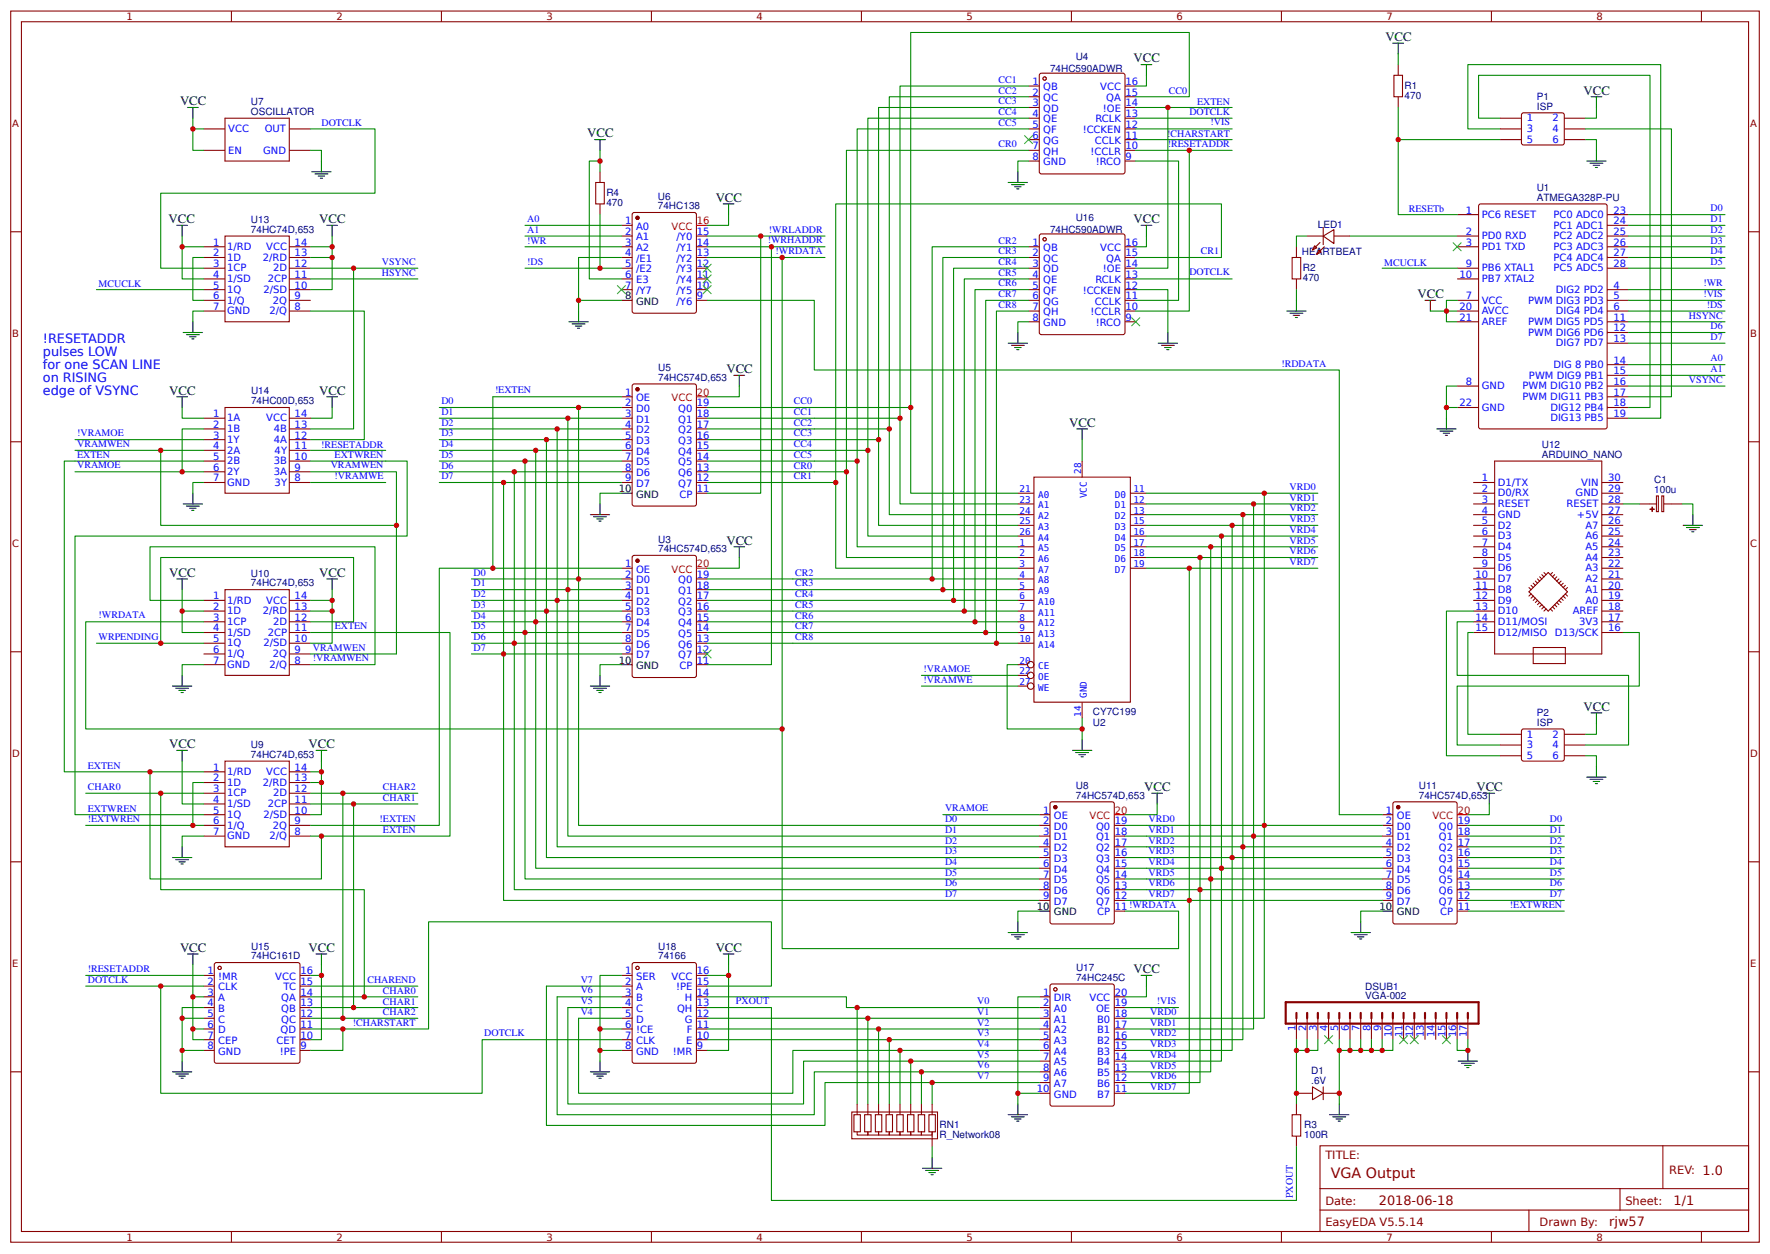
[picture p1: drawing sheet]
<svg xmlns="http://www.w3.org/2000/svg" width="437mm" height="310mm" viewBox="0 0 437 310" stroke-linecap="round" stroke-linejoin="round" font-family="sans-serif">
<defs><g id="words">
<text font-size="3.5" fill="#800" x="328.6" y="290.9">VGA Output</text>
<g font-size="3.2">
<text x="342.1" y="10.1">VCC</text>
<text x="279.9" y="15.4">VCC</text>
<text x="391.1" y="23.4">VCC</text>
<text x="44.4" y="26">VCC</text>
<text x="145" y="33.9">VCC</text>
<text x="176.7" y="49.8">VCC</text>
<text x="41.6" y="55.1">VCC</text>
<text x="78.8" y="55.1">VCC</text>
<text x="279.9" y="55.1">VCC</text>
<text x="350" y="73.6">VCC</text>
<text x="179.4" y="92.2">VCC</text>
<text x="41.8" y="97.4">VCC</text>
<text x="78.8" y="97.4">VCC</text>
<text x="264.1" y="105.4">VCC</text>
<text x="179.4" y="134.5">VCC</text>
<text x="41.8" y="142.4">VCC</text>
<text x="78.8" y="142.4">VCC</text>
<text x="391.1" y="175.5">VCC</text>
<text x="41.8" y="184.8">VCC</text>
<text x="76.2" y="184.8">VCC</text>
<text x="282.6" y="195.3">VCC</text>
<text x="364.6" y="195.3">VCC</text>
<text x="44.4" y="235">VCC</text>
<text x="76.2" y="235">VCC</text>
<text x="176.7" y="235">VCC</text>
<text x="279.9" y="240.3">VCC</text>
</g>
<g font-size="3.2" fill="#00f">
<text x="10.6" y="84.7">!RESETADDR</text>
<text x="10.6" y="87.9">pulses LOW</text>
<text x="10.6" y="91.1">for one SCAN LINE</text>
<text x="10.6" y="94.3">on RISING</text>
<text x="10.6" y="97.4">edge of VSYNC</text>
</g>
<g font-size="3.2" fill="#800">
<text x="340.5" y="297.5">2018-06-18</text>
<text x="413.3" y="297.5">1/1</text>
<text x="397.4" y="302.8">rjw57</text>
</g>
<g font-size="2.8" fill="#800">
<text x="327.3" y="286.1">TITLE:</text>
<text x="412.2" y="289.8">REV: 1.0</text>
<text x="327.3" y="297.5">Date:</text>
<text x="401.4" y="297.5">Sheet:</text>
<text x="327.3" y="302.8">EasyEDA V5.5.14</text>
<text x="380.2" y="302.8">Drawn By:</text>
</g>
<g font-size="2.5" fill="#800">
<text x="31.2" y="5">1</text>
<text x="83.1" y="5">2</text>
<text x="134.9" y="5">3</text>
<text x="186.8" y="5">4</text>
<text x="238.7" y="5">5</text>
<text x="290.5" y="5">6</text>
<text x="342.4" y="5">7</text>
<text x="394.2" y="5">8</text>
<text x="3" y="31.3">A</text>
<text x="432.2" y="31.3">A</text>
<text x="3" y="83.2">B</text>
<text x="432.2" y="83.2">B</text>
<text x="3" y="135">C</text>
<text x="432.2" y="135">C</text>
<text x="3" y="186.9">D</text>
<text x="432.2" y="186.9">D</text>
<text x="3" y="238.7">E</text>
<text x="432.2" y="238.7">E</text>
<text x="31.2" y="306.3">1</text>
<text x="83.1" y="306.3">2</text>
<text x="134.9" y="306.3">3</text>
<text x="186.8" y="306.3">4</text>
<text x="238.7" y="306.3">5</text>
<text x="290.5" y="306.3">6</text>
<text x="342.4" y="306.3">7</text>
<text x="394.2" y="306.3">8</text>
</g>
<g font-size="2.5" fill="#000080">
<text x="259.3" y="17.8">74HC590ADWR</text>
<text x="265.6" y="14.9">U4</text>
<text x="346.9" y="21.9">R1</text>
<text x="62" y="28.4">OSCILLATOR</text>
<text x="62" y="26">U7</text>
<text x="346.9" y="24.3">470</text>
<text x="379.5" y="27.1">ISP</text>
<text x="379.5" y="24.7">P1</text>
<text x="379.5" y="47.1">U1</text>
<text x="149.8" y="50.7">470</text>
<text x="149.8" y="48.4">R4</text>
<text x="162.5" y="51.7">74HC138</text>
<text x="162.5" y="49.3">U6</text>
<text x="379.5" y="49.6">ATMEGA328P-PU</text>
<text x="62" y="57.5">74HC74D,653</text>
<text x="62" y="55.1">U13</text>
<text x="259.3" y="57.5">74HC590ADWR</text>
<text x="265.6" y="54.6">U16</text>
<text x="325.4" y="56.2">LED1</text>
<text x="321.5" y="63.1">HEARTBEAT</text>
<text x="321.7" y="69.3">470</text>
<text x="321.7" y="66.9">R2</text>
<text x="162.5" y="94">74HC574D,653</text>
<text x="162.5" y="91.6">U5</text>
<text x="62" y="99.8">74HC00D,653</text>
<text x="62" y="97.4">U14</text>
<text x="380.7" y="113.1">ARDUINO_NANO</text>
<text x="380.7" y="110.7">U12</text>
<text x="408.5" y="119.3">C1</text>
<text x="408.5" y="121.7">100u</text>
<text x="162.5" y="136.3">74HC574D,653</text>
<text x="162.5" y="134">U3</text>
<text x="62" y="142.4">U10</text>
<text x="62" y="144.8">74HC74D,653</text>
<text x="269.9" y="176.6">CY7C199</text>
<text x="269.9" y="179.2">U2</text>
<text x="379.5" y="179.2">ISP</text>
<text x="379.5" y="176.8">P2</text>
<text x="62" y="184.8">U9</text>
<text x="62" y="187.1">74HC74D,653</text>
<text x="265.7" y="197.2">74HC574D,653</text>
<text x="265.7" y="194.8">U8</text>
<text x="350.4" y="197.2">74HC574D,653</text>
<text x="350.4" y="194.8">U11</text>
<text x="62" y="236.9">74HC161D</text>
<text x="62" y="234.5">U15</text>
<text x="162.5" y="236.9">74166</text>
<text x="162.5" y="234.5">U18</text>
<text x="265.7" y="239.8">U17</text>
<text x="265.7" y="242.2">74HC245C</text>
<text x="337.1" y="244.4">DSUB1</text>
<text x="337.1" y="246.7">VGA-002</text>
<text x="323.8" y="267.6">.6V</text>
<text x="323.8" y="265.3">D1</text>
<text x="232" y="281">R_Network08</text>
<text x="232" y="278.6">RN1</text>
<text x="322.1" y="280.9">100R</text>
<text x="322.1" y="278.6">R3</text>
</g>
<g font-size="2.5" fill="#00f">
<text x="246.6" y="20.5">CC1</text>
<text x="246.6" y="23.1">CC2</text>
<text x="254.9" y="21">1</text>
<text x="254.9" y="23.6">2</text>
<text x="257.6" y="22.3">QB</text>
<text x="271.7" y="22.3">VCC</text>
<text x="277.9" y="23.6">15</text>
<text x="277.9" y="21">16</text>
<text x="288.6" y="23.1">CC0</text>
<text x="246.6" y="25.7">CC3</text>
<text x="246.6" y="28.4">CC4</text>
<text x="254.9" y="26.3">3</text>
<text x="254.9" y="28.9">4</text>
<text x="257.6" y="25">QC</text>
<text x="257.6" y="27.6">QD</text>
<text x="272.3" y="27.6">!OE</text>
<text x="273.2" y="25">QA</text>
<text x="277.9" y="28.9">13</text>
<text x="277.9" y="26.3">14</text>
<text x="293.7" y="28.3">DOTCLK</text>
<text x="295.6" y="25.8">EXTEN</text>
<text x="377" y="30">1</text>
<text x="383.4" y="30">2</text>
<text x="56.4" y="32.6">VCC</text>
<text x="65.4" y="32.6">OUT</text>
<text x="79.4" y="31.2">DOTCLK</text>
<text x="246.6" y="31">CC5</text>
<text x="254.9" y="31.6">5</text>
<text x="254.9" y="34.2">6</text>
<text x="257.6" y="30.2">QE</text>
<text x="257.6" y="32.9">QF</text>
<text x="257.6" y="35.5">QG</text>
<text x="267.4" y="32.9">!CCKEN</text>
<text x="270.4" y="35.5">CCLK</text>
<text x="270.5" y="30.2">RCLK</text>
<text x="277.9" y="34.2">11</text>
<text x="277.9" y="31.6">12</text>
<text x="288.2" y="33.8">!CHARSTART</text>
<text x="298.9" y="31">!VIS</text>
<text x="377" y="32.6">3</text>
<text x="377" y="35.3">5</text>
<text x="383.4" y="32.6">4</text>
<text x="383.4" y="35.3">6</text>
<text x="56.4" y="37.9">EN</text>
<text x="65" y="37.9">GND</text>
<text x="246.6" y="36.3">CR0</text>
<text x="254.9" y="36.9">7</text>
<text x="254.9" y="39.5">8</text>
<text x="257.6" y="38.2">QH</text>
<text x="257.6" y="40.8">GND</text>
<text x="269.3" y="38.2">!CCLR</text>
<text x="270.6" y="40.8">!RCO</text>
<text x="277.9" y="39.5">9</text>
<text x="277.9" y="36.9">10</text>
<text x="288.4" y="36.3">!RESETADDR</text>
<text x="347.9" y="52.3">RESETb</text>
<text x="362" y="52.7">1</text>
<text x="365.9" y="53.8">PC6 RESET</text>
<text x="383.6" y="53.8">PC0 ADC0</text>
<text x="398.5" y="52.7">23</text>
<text x="422.4" y="52.2">D0</text>
<text x="130.2" y="54.8">A0</text>
<text x="130.2" y="57.5">A1</text>
<text x="154.4" y="55.4">1</text>
<text x="154.4" y="58">2</text>
<text x="157.1" y="56.7">A0</text>
<text x="157.1" y="59.3">A1</text>
<text x="167.1" y="59.3">/Y0</text>
<text x="172.1" y="58">15</text>
<text x="189.9" y="57.4">!WRLADDR</text>
<text x="362" y="58">2</text>
<text x="365.9" y="59.1">PD0 RXD</text>
<text x="383.6" y="56.4">PC1 ADC1</text>
<text x="383.6" y="59.1">PC2 ADC2</text>
<text x="398.5" y="55.4">24</text>
<text x="398.5" y="58">25</text>
<text x="422.4" y="54.8">D1</text>
<text x="422.4" y="57.5">D2</text>
<text x="52.7" y="60.7">1</text>
<text x="52.7" y="63.3">2</text>
<text x="52.7" y="66">3</text>
<text x="56.1" y="61.7">1/RD</text>
<text x="56.1" y="64.4">1D</text>
<text x="64.9" y="64.4">2/RD</text>
<text x="65.8" y="61.7">VCC</text>
<text x="72.8" y="66">12</text>
<text x="72.8" y="63.3">13</text>
<text x="72.8" y="60.7">14</text>
<text x="94.3" y="65.5">VSYNC</text>
<text x="130.2" y="65.4">!DS</text>
<text x="130.2" y="60.1">!WR</text>
<text x="154.4" y="60.7">3</text>
<text x="154.4" y="63.3">4</text>
<text x="154.4" y="66">5</text>
<text x="157.1" y="62">A2</text>
<text x="157.1" y="64.6">/E1</text>
<text x="167.1" y="64.6">/Y2</text>
<text x="167.1" y="62">/Y1</text>
<text x="172.1" y="66">12</text>
<text x="172.1" y="63.3">13</text>
<text x="172.1" y="60.7">14</text>
<text x="189.6" y="60.1">!WRHADDR</text>
<text x="191.5" y="62.7">!WRDATA</text>
<text x="246.6" y="60.1">CR2</text>
<text x="246.6" y="62.8">CR3</text>
<text x="246.6" y="65.4">CR4</text>
<text x="254.9" y="60.7">1</text>
<text x="254.9" y="63.3">2</text>
<text x="254.9" y="66">3</text>
<text x="257.6" y="62">QB</text>
<text x="257.6" y="64.6">QC</text>
<text x="271.7" y="62">VCC</text>
<text x="273.2" y="64.6">QA</text>
<text x="277.9" y="66">14</text>
<text x="277.9" y="63.3">15</text>
<text x="277.9" y="60.7">16</text>
<text x="296.6" y="62.8">CR1</text>
<text x="341.8" y="65.6">MCUCLK</text>
<text x="362" y="60.7">3</text>
<text x="362" y="66">9</text>
<text x="365.9" y="61.7">PD1 TXD</text>
<text x="383.6" y="61.7">PC3 ADC3</text>
<text x="383.6" y="64.4">PC4 ADC4</text>
<text x="398.5" y="60.7">26</text>
<text x="398.5" y="63.3">27</text>
<text x="398.5" y="66">28</text>
<text x="422.4" y="60.1">D3</text>
<text x="422.4" y="62.8">D4</text>
<text x="422.4" y="65.4">D5</text>
<text x="24.3" y="70.9">MCUCLK</text>
<text x="52.7" y="68.6">4</text>
<text x="52.7" y="71.3">5</text>
<text x="56.1" y="67">1CP</text>
<text x="56.1" y="69.7">1/SD</text>
<text x="66.1" y="69.7">2CP</text>
<text x="67.4" y="67">2D</text>
<text x="72.8" y="71.3">10</text>
<text x="72.8" y="68.6">11</text>
<text x="94.3" y="68.2">HSYNC</text>
<text x="154.4" y="68.6">6</text>
<text x="154.4" y="71.3">7</text>
<text x="157.1" y="67.3">/E2</text>
<text x="157.1" y="69.9">E3</text>
<text x="167.1" y="69.9">/Y4</text>
<text x="167.1" y="67.3">/Y3</text>
<text x="172.1" y="71.3">10</text>
<text x="172.1" y="68.6">11</text>
<text x="246.6" y="68.1">CR5</text>
<text x="246.6" y="70.7">CR6</text>
<text x="254.9" y="68.6">4</text>
<text x="254.9" y="71.3">5</text>
<text x="257.6" y="67.3">QD</text>
<text x="257.6" y="69.9">QE</text>
<text x="270.5" y="69.9">RCLK</text>
<text x="272.3" y="67.3">!OE</text>
<text x="277.9" y="71.3">12</text>
<text x="277.9" y="68.6">13</text>
<text x="293.7" y="68">DOTCLK</text>
<text x="360.4" y="68.6">10</text>
<text x="365.9" y="67">PB6 XTAL1</text>
<text x="365.9" y="69.7">PB7 XTAL2</text>
<text x="383.6" y="67">PC5 ADC5</text>
<text x="398.5" y="71.3">4</text>
<text x="420.6" y="70.7">!WR</text>
<text x="52.7" y="73.9">6</text>
<text x="52.7" y="76.5">7</text>
<text x="56.1" y="72.3">1Q</text>
<text x="56.1" y="75">1/Q</text>
<text x="56.1" y="77.6">GND</text>
<text x="65" y="72.3">2/SD</text>
<text x="66.6" y="77.6">2/Q</text>
<text x="67.4" y="75">2Q</text>
<text x="72.8" y="76.5">8</text>
<text x="72.8" y="73.9">9</text>
<text x="157.1" y="72.6">/Y7</text>
<text x="167.1" y="75.2">/Y6</text>
<text x="167.1" y="72.6">/Y5</text>
<text x="172.1" y="73.9">9</text>
<text x="246.6" y="73.4">CR7</text>
<text x="246.6" y="76">CR8</text>
<text x="254.9" y="73.9">6</text>
<text x="254.9" y="76.5">7</text>
<text x="257.6" y="72.6">QF</text>
<text x="257.6" y="75.2">QG</text>
<text x="257.6" y="77.9">QH</text>
<text x="267.4" y="72.6">!CCKEN</text>
<text x="269.3" y="77.9">!CCLR</text>
<text x="270.4" y="75.2">CCLK</text>
<text x="277.9" y="76.5">10</text>
<text x="277.9" y="73.9">11</text>
<text x="360.4" y="76.5">20</text>
<text x="362" y="73.9">7</text>
<text x="365.9" y="75">VCC</text>
<text x="365.9" y="77.6">AVCC</text>
<text x="377.4" y="75">PWM DIG3 PD3</text>
<text x="384.2" y="72.3">DIG2 PD2</text>
<text x="384.2" y="77.6">DIG4 PD4</text>
<text x="398.5" y="73.9">5</text>
<text x="398.5" y="76.5">6</text>
<text x="420.6" y="73.3">!VIS</text>
<text x="421.5" y="76">!DS</text>
<text x="254.9" y="79.2">8</text>
<text x="257.6" y="80.5">GND</text>
<text x="270.6" y="80.5">!RCO</text>
<text x="277.9" y="79.2">9</text>
<text x="360.4" y="79.2">21</text>
<text x="365.9" y="80.2">AREF</text>
<text x="377.4" y="80.2">PWM DIG5 PD5</text>
<text x="377.4" y="82.9">PWM DIG6 PD6</text>
<text x="398.5" y="79.2">11</text>
<text x="398.5" y="81.8">12</text>
<text x="417.1" y="78.7">HSYNC</text>
<text x="422.4" y="81.3">D6</text>
<text x="422.4" y="84">D7</text>
<text x="384.2" y="85.5">DIG7 PD7</text>
<text x="398.5" y="84.5">13</text>
<text x="398.5" y="89.8">14</text>
<text x="422.4" y="89.2">A0</text>
<text x="316.4" y="90.5">!RDDATA</text>
<text x="362" y="95.1">8</text>
<text x="377.6" y="93.5">PWM DIG9 PB1</text>
<text x="383.6" y="90.8">DIG 8 PB0</text>
<text x="398.5" y="92.4">15</text>
<text x="398.5" y="95.1">16</text>
<text x="417.1" y="94.6">VSYNC</text>
<text x="422.4" y="91.9">A1</text>
<text x="109" y="99.8">D0</text>
<text x="122.2" y="97.1">!EXTEN</text>
<text x="154.4" y="97.7">1</text>
<text x="154.4" y="100.4">2</text>
<text x="157.1" y="99">OE</text>
<text x="157.1" y="101.7">D0</text>
<text x="167.5" y="101.7">Q0</text>
<text x="172.1" y="100.4">19</text>
<text x="196" y="99.8">CC0</text>
<text x="360.4" y="100.4">22</text>
<text x="365.9" y="96.1">GND</text>
<text x="365.9" y="101.4">GND</text>
<text x="376" y="96.1">PWM DIG10 PB2</text>
<text x="376" y="98.8">PWM DIG11 PB3</text>
<text x="382.9" y="101.4">DIG12 PB4</text>
<text x="398.5" y="97.7">17</text>
<text x="398.5" y="100.4">18</text>
<text x="19" y="107.7">!VRAMOE</text>
<text x="52.7" y="103">1</text>
<text x="52.7" y="105.6">2</text>
<text x="56.1" y="104.1">1A</text>
<text x="56.1" y="106.7">1B</text>
<text x="65.8" y="104.1">VCC</text>
<text x="67.6" y="106.7">4B</text>
<text x="72.8" y="105.6">13</text>
<text x="72.8" y="103">14</text>
<text x="109" y="102.5">D1</text>
<text x="109" y="105.1">D2</text>
<text x="109" y="107.8">D3</text>
<text x="154.4" y="103">3</text>
<text x="154.4" y="105.6">4</text>
<text x="157.1" y="104.3">D1</text>
<text x="157.1" y="107">D2</text>
<text x="167.5" y="107">Q2</text>
<text x="167.5" y="104.3">Q1</text>
<text x="172.1" y="105.6">17</text>
<text x="172.1" y="103">18</text>
<text x="196" y="102.5">CC1</text>
<text x="196" y="105.1">CC2</text>
<text x="196" y="107.8">CC3</text>
<text x="382.9" y="104.1">DIG13 PB5</text>
<text x="398.5" y="103">19</text>
<text x="19" y="113">EXTEN</text>
<text x="19" y="110.4">VRAMWEN</text>
<text x="52.7" y="108.3">3</text>
<text x="52.7" y="110.9">4</text>
<text x="52.7" y="113.6">5</text>
<text x="56.1" y="109.4">1Y</text>
<text x="56.1" y="112">2A</text>
<text x="67.6" y="109.4">4A</text>
<text x="67.8" y="112">4Y</text>
<text x="72.8" y="113.6">10</text>
<text x="72.8" y="110.9">11</text>
<text x="72.8" y="108.3">12</text>
<text x="79.3" y="110.5">!RESETADDR</text>
<text x="82.6" y="113.1">EXTWREN</text>
<text x="109" y="110.4">D4</text>
<text x="109" y="113.1">D5</text>
<text x="154.4" y="108.3">5</text>
<text x="154.4" y="110.9">6</text>
<text x="154.4" y="113.6">7</text>
<text x="157.1" y="109.6">D3</text>
<text x="157.1" y="112.3">D4</text>
<text x="167.5" y="112.3">Q4</text>
<text x="167.5" y="109.6">Q3</text>
<text x="172.1" y="113.6">14</text>
<text x="172.1" y="110.9">15</text>
<text x="172.1" y="108.3">16</text>
<text x="196" y="110.4">CC4</text>
<text x="196" y="113.1">CC5</text>
<text x="19" y="115.6">VRAMOE</text>
<text x="52.7" y="116.2">6</text>
<text x="52.7" y="118.9">7</text>
<text x="56.1" y="114.6">2B</text>
<text x="56.1" y="117.3">2Y</text>
<text x="56.1" y="119.9">GND</text>
<text x="67.6" y="114.6">3B</text>
<text x="67.6" y="117.3">3A</text>
<text x="67.8" y="119.9">3Y</text>
<text x="72.8" y="118.9">8</text>
<text x="72.8" y="116.2">9</text>
<text x="81.7" y="115.6">VRAMWEN</text>
<text x="82.6" y="118.3">!VRAMWE</text>
<text x="109" y="115.7">D6</text>
<text x="109" y="118.3">D7</text>
<text x="154.4" y="116.2">8</text>
<text x="154.4" y="118.9">9</text>
<text x="157.1" y="114.9">D5</text>
<text x="157.1" y="117.6">D6</text>
<text x="167.5" y="117.6">Q6</text>
<text x="167.5" y="114.9">Q5</text>
<text x="172.1" y="118.9">12</text>
<text x="172.1" y="116.2">13</text>
<text x="196" y="118.3">CR1</text>
<text x="196" y="115.7">CR0</text>
<text x="365.9" y="118.9">1</text>
<text x="369.9" y="119.9">D1/TX</text>
<text x="390.5" y="119.9">VIN</text>
<text x="397.1" y="118.9">30</text>
<text x="157.1" y="120.2">D7</text>
<text x="167.5" y="120.2">Q7</text>
<text x="167.8" y="122.8">CP</text>
<text x="172.1" y="121.5">11</text>
<text x="318.5" y="123.6">VRD1</text>
<text x="318.5" y="121">VRD0</text>
<text x="365.9" y="124.2">3</text>
<text x="365.9" y="121.5">2</text>
<text x="369.9" y="125.2">RESET</text>
<text x="369.9" y="122.6">D0/RX</text>
<text x="386.8" y="125.2">RESET</text>
<text x="389.1" y="122.6">GND</text>
<text x="397.1" y="121.5">29</text>
<text x="397.1" y="124.2">28</text>
<text x="318.5" y="126.3">VRD2</text>
<text x="318.5" y="128.9">VRD3</text>
<text x="318.5" y="131.6">VRD4</text>
<text x="365.9" y="129.5">5</text>
<text x="365.9" y="126.8">4</text>
<text x="369.9" y="130.5">D2</text>
<text x="369.9" y="127.9">GND</text>
<text x="389.4" y="127.9">+5V</text>
<text x="391.5" y="130.5">A7</text>
<text x="397.1" y="126.8">27</text>
<text x="397.1" y="129.5">26</text>
<text x="318.5" y="134.2">VRD5</text>
<text x="318.5" y="136.9">VRD6</text>
<text x="365.9" y="137.4">8</text>
<text x="365.9" y="134.8">7</text>
<text x="365.9" y="132.1">6</text>
<text x="369.9" y="135.8">D4</text>
<text x="369.9" y="133.2">D3</text>
<text x="391.5" y="133.2">A6</text>
<text x="391.5" y="135.8">A5</text>
<text x="397.1" y="132.1">25</text>
<text x="397.1" y="134.8">24</text>
<text x="397.1" y="137.4">23</text>
<text x="116.9" y="142.2">D0</text>
<text x="154.4" y="140">1</text>
<text x="154.4" y="142.7">2</text>
<text x="157.1" y="141.4">OE</text>
<text x="172.1" y="142.7">19</text>
<text x="196.3" y="142.2">CR2</text>
<text x="318.5" y="139.5">VRD7</text>
<text x="364.4" y="142.7">10</text>
<text x="365.9" y="140">9</text>
<text x="369.9" y="143.7">D7</text>
<text x="369.9" y="141.1">D6</text>
<text x="369.9" y="138.5">D5</text>
<text x="391.5" y="138.5">A4</text>
<text x="391.5" y="141.1">A3</text>
<text x="391.5" y="143.7">A2</text>
<text x="397.1" y="140">22</text>
<text x="397.1" y="142.7">21</text>
<text x="52.7" y="148">1</text>
<text x="56.1" y="149">1/RD</text>
<text x="65.8" y="149">VCC</text>
<text x="72.8" y="148">14</text>
<text x="116.9" y="144.8">D1</text>
<text x="116.9" y="147.5">D2</text>
<text x="154.4" y="145.3">3</text>
<text x="154.4" y="148">4</text>
<text x="157.1" y="144">D0</text>
<text x="157.1" y="146.7">D1</text>
<text x="157.1" y="149.3">D2</text>
<text x="167.5" y="149.3">Q2</text>
<text x="167.5" y="146.7">Q1</text>
<text x="167.5" y="144">Q0</text>
<text x="172.1" y="148">17</text>
<text x="172.1" y="145.3">18</text>
<text x="196.3" y="144.8">CR3</text>
<text x="196.3" y="147.5">CR4</text>
<text x="364.4" y="148">12</text>
<text x="364.4" y="145.3">11</text>
<text x="369.9" y="149">D9</text>
<text x="369.9" y="146.4">D8</text>
<text x="391.5" y="146.4">A1</text>
<text x="391.5" y="149">A0</text>
<text x="397.1" y="145.3">20</text>
<text x="397.1" y="148">19</text>
<text x="24.3" y="152.7">!WRDATA</text>
<text x="52.7" y="150.6">2</text>
<text x="52.7" y="153.3">3</text>
<text x="52.7" y="155.9">4</text>
<text x="56.1" y="151.7">1D</text>
<text x="56.1" y="154.3">1CP</text>
<text x="64.9" y="151.7">2/RD</text>
<text x="67.4" y="154.3">2D</text>
<text x="72.8" y="155.9">11</text>
<text x="72.8" y="153.3">12</text>
<text x="72.8" y="150.6">13</text>
<text x="82.7" y="155.3">EXTEN</text>
<text x="116.9" y="150.1">D3</text>
<text x="116.9" y="152.7">D4</text>
<text x="116.9" y="155.4">D5</text>
<text x="154.4" y="150.6">5</text>
<text x="154.4" y="153.3">6</text>
<text x="154.4" y="155.9">7</text>
<text x="157.1" y="152">D3</text>
<text x="157.1" y="154.6">D4</text>
<text x="167.5" y="154.6">Q4</text>
<text x="167.5" y="152">Q3</text>
<text x="172.1" y="155.9">14</text>
<text x="172.1" y="153.3">15</text>
<text x="172.1" y="150.6">16</text>
<text x="196.3" y="150.1">CR5</text>
<text x="196.3" y="152.7">CR6</text>
<text x="196.3" y="155.4">CR7</text>
<text x="364.4" y="153.3">14</text>
<text x="364.4" y="150.6">13</text>
<text x="364.4" y="155.9">15</text>
<text x="369.9" y="154.3">D11/MOSI</text>
<text x="369.9" y="151.7">D10</text>
<text x="388.4" y="151.7">AREF</text>
<text x="389.9" y="154.3">3V3</text>
<text x="397.1" y="150.6">18</text>
<text x="397.1" y="153.3">17</text>
<text x="397.1" y="155.9">16</text>
<text x="24.3" y="158">WRPENDING</text>
<text x="52.7" y="158.6">5</text>
<text x="52.7" y="161.2">6</text>
<text x="56.1" y="157">1/SD</text>
<text x="56.1" y="159.6">1Q</text>
<text x="65" y="159.6">2/SD</text>
<text x="66.1" y="157">2CP</text>
<text x="72.8" y="161.2">9</text>
<text x="72.8" y="158.6">10</text>
<text x="77.3" y="160.6">VRAMWEN</text>
<text x="116.9" y="158">D6</text>
<text x="116.9" y="160.7">D7</text>
<text x="154.4" y="158.6">8</text>
<text x="154.4" y="161.2">9</text>
<text x="157.1" y="157.2">D5</text>
<text x="157.1" y="159.9">D6</text>
<text x="167.5" y="159.9">Q6</text>
<text x="167.5" y="157.2">Q5</text>
<text x="172.1" y="161.2">12</text>
<text x="172.1" y="158.6">13</text>
<text x="196.3" y="158">CR8</text>
<text x="369.9" y="157">D12/MISO</text>
<text x="384" y="157">D13/SCK</text>
<text x="52.7" y="163.9">7</text>
<text x="56.1" y="162.3">1/Q</text>
<text x="56.1" y="164.9">GND</text>
<text x="66.6" y="164.9">2/Q</text>
<text x="67.4" y="162.3">2Q</text>
<text x="72.8" y="163.9">8</text>
<text x="77.3" y="163.3">!VRAMWEN</text>
<text x="157.1" y="162.5">D7</text>
<text x="167.5" y="162.5">Q7</text>
<text x="167.8" y="165.2">CP</text>
<text x="172.1" y="163.9">11</text>
<text x="228.1" y="165.9">!VRAMOE</text>
<text x="228.1" y="168.6">!VRAMWE</text>
<text x="377" y="182.1">1</text>
<text x="377" y="184.8">3</text>
<text x="383.4" y="182.1">2</text>
<text x="383.4" y="184.8">4</text>
<text x="21.7" y="189.9">EXTEN</text>
<text x="52.7" y="190.3">1</text>
<text x="56.1" y="191.4">1/RD</text>
<text x="65.8" y="191.4">VCC</text>
<text x="72.8" y="190.3">14</text>
<text x="377" y="187.4">5</text>
<text x="383.4" y="187.4">6</text>
<text x="21.7" y="195.2">CHAR0</text>
<text x="52.7" y="193">2</text>
<text x="52.7" y="195.6">3</text>
<text x="56.1" y="194">1D</text>
<text x="56.1" y="196.7">1CP</text>
<text x="64.9" y="194">2/RD</text>
<text x="67.4" y="196.7">2D</text>
<text x="72.8" y="195.6">12</text>
<text x="72.8" y="193">13</text>
<text x="94.6" y="197.8">CHAR1</text>
<text x="94.6" y="195.2">CHAR2</text>
<text x="21.7" y="200.4">EXTWREN</text>
<text x="21.7" y="203.1">!EXTWREN</text>
<text x="52.7" y="198.3">4</text>
<text x="52.7" y="200.9">5</text>
<text x="52.7" y="203.5">6</text>
<text x="56.1" y="199.3">1/SD</text>
<text x="56.1" y="202">1Q</text>
<text x="65" y="202">2/SD</text>
<text x="66.1" y="199.3">2CP</text>
<text x="72.8" y="203.5">9</text>
<text x="72.8" y="200.9">10</text>
<text x="72.8" y="198.3">11</text>
<text x="93.7" y="203.1">!EXTEN</text>
<text x="233.4" y="203">D0</text>
<text x="233.4" y="200.3">VRAMOE</text>
<text x="257.6" y="200.9">1</text>
<text x="257.6" y="203.5">2</text>
<text x="260.3" y="202.2">OE</text>
<text x="275.3" y="203.5">19</text>
<text x="283.6" y="203">VRD0</text>
<text x="342.3" y="200.9">1</text>
<text x="342.3" y="203.5">2</text>
<text x="344.9" y="202.2">OE</text>
<text x="360" y="203.5">19</text>
<text x="382.7" y="203">D0</text>
<text x="52.7" y="206.2">7</text>
<text x="56.1" y="204.6">1/Q</text>
<text x="56.1" y="207.2">GND</text>
<text x="66.6" y="207.2">2/Q</text>
<text x="67.4" y="204.6">2Q</text>
<text x="72.8" y="206.2">8</text>
<text x="94.6" y="205.7">EXTEN</text>
<text x="233.4" y="205.7">D1</text>
<text x="233.4" y="208.3">D2</text>
<text x="257.6" y="206.2">3</text>
<text x="257.6" y="208.8">4</text>
<text x="260.3" y="204.9">D0</text>
<text x="260.3" y="207.5">D1</text>
<text x="270.7" y="207.5">Q1</text>
<text x="270.7" y="204.9">Q0</text>
<text x="275.3" y="208.8">17</text>
<text x="275.3" y="206.2">18</text>
<text x="283.6" y="205.7">VRD1</text>
<text x="283.6" y="208.3">VRD2</text>
<text x="342.3" y="206.2">3</text>
<text x="342.3" y="208.8">4</text>
<text x="344.9" y="204.9">D0</text>
<text x="344.9" y="207.5">D1</text>
<text x="355.3" y="207.5">Q1</text>
<text x="355.3" y="204.9">Q0</text>
<text x="360" y="208.8">17</text>
<text x="360" y="206.2">18</text>
<text x="382.7" y="205.7">D1</text>
<text x="382.7" y="208.3">D2</text>
<text x="233.4" y="211">D3</text>
<text x="233.4" y="213.6">D4</text>
<text x="257.6" y="211.5">5</text>
<text x="257.6" y="214.1">6</text>
<text x="260.3" y="210.2">D2</text>
<text x="260.3" y="212.8">D3</text>
<text x="260.3" y="215.5">D4</text>
<text x="270.7" y="215.5">Q4</text>
<text x="270.7" y="212.8">Q3</text>
<text x="270.7" y="210.2">Q2</text>
<text x="275.3" y="214.1">15</text>
<text x="275.3" y="211.5">16</text>
<text x="283.6" y="211">VRD3</text>
<text x="283.6" y="213.6">VRD4</text>
<text x="342.3" y="211.5">5</text>
<text x="342.3" y="214.1">6</text>
<text x="344.9" y="210.2">D2</text>
<text x="344.9" y="212.8">D3</text>
<text x="344.9" y="215.5">D4</text>
<text x="355.3" y="215.5">Q4</text>
<text x="355.3" y="212.8">Q3</text>
<text x="355.3" y="210.2">Q2</text>
<text x="360" y="214.1">15</text>
<text x="360" y="211.5">16</text>
<text x="382.7" y="211">D3</text>
<text x="382.7" y="213.6">D4</text>
<text x="233.4" y="216.2">D5</text>
<text x="233.4" y="218.9">D6</text>
<text x="233.4" y="221.5">D7</text>
<text x="257.6" y="216.8">7</text>
<text x="257.6" y="219.4">8</text>
<text x="260.3" y="218.1">D5</text>
<text x="260.3" y="220.7">D6</text>
<text x="270.7" y="220.7">Q6</text>
<text x="270.7" y="218.1">Q5</text>
<text x="275.3" y="219.4">13</text>
<text x="275.3" y="216.8">14</text>
<text x="283.6" y="216.2">VRD5</text>
<text x="283.6" y="218.9">VRD6</text>
<text x="283.6" y="221.5">VRD7</text>
<text x="342.3" y="216.8">7</text>
<text x="342.3" y="219.4">8</text>
<text x="344.9" y="218.1">D5</text>
<text x="344.9" y="220.7">D6</text>
<text x="355.3" y="220.7">Q6</text>
<text x="355.3" y="218.1">Q5</text>
<text x="360" y="219.4">13</text>
<text x="360" y="216.8">14</text>
<text x="382.7" y="216.2">D5</text>
<text x="382.7" y="218.9">D6</text>
<text x="382.7" y="221.5">D7</text>
<text x="257.6" y="222.1">9</text>
<text x="260.3" y="223.4">D7</text>
<text x="270.7" y="223.4">Q7</text>
<text x="271" y="226">CP</text>
<text x="275.3" y="224.7">11!WRDATA</text>
<text x="275.3" y="222.1">12</text>
<text x="342.3" y="222.1">9</text>
<text x="344.9" y="223.4">D7</text>
<text x="355.3" y="223.4">Q7</text>
<text x="355.6" y="226">CP</text>
<text x="360" y="224.7">11</text>
<text x="360" y="222.1">12</text>
<text x="372.9" y="224.3">!EXTWREN</text>
<text x="21.7" y="240">!RESETADDR</text>
<text x="21.7" y="242.6">DOTCLK</text>
<text x="51.2" y="240.6">1</text>
<text x="51.2" y="243.2">2</text>
<text x="51.2" y="245.9">3</text>
<text x="53.9" y="241.9">!MR</text>
<text x="53.9" y="244.6">CLK</text>
<text x="68" y="241.9">VCC</text>
<text x="70" y="244.6">TC</text>
<text x="74.2" y="245.9">14</text>
<text x="74.2" y="243.2">15</text>
<text x="74.2" y="240.6">16</text>
<text x="90.7" y="242.8">CHAREND</text>
<text x="94.6" y="245.4">CHAR0</text>
<text x="143.4" y="245.3">V6</text>
<text x="143.4" y="242.6">V7</text>
<text x="154.4" y="240.6">1</text>
<text x="154.4" y="243.2">2</text>
<text x="154.4" y="245.9">3</text>
<text x="157.1" y="241.9">SER</text>
<text x="157.1" y="244.6">A</text>
<text x="165.9" y="241.9">VCC</text>
<text x="167" y="244.6">!PE</text>
<text x="172.1" y="245.9">14</text>
<text x="172.1" y="243.2">15</text>
<text x="172.1" y="240.6">16</text>
<text x="257.6" y="245.9">1</text>
<text x="275.3" y="245.9">20</text>
<text x="51.2" y="248.5">4</text>
<text x="51.2" y="251.2">5</text>
<text x="53.9" y="247.2">A</text>
<text x="53.9" y="249.8">B</text>
<text x="69.5" y="249.8">QB</text>
<text x="69.5" y="247.2">QA</text>
<text x="74.2" y="251.2">12</text>
<text x="74.2" y="248.5">13</text>
<text x="94.6" y="248.1">CHAR1</text>
<text x="94.6" y="250.7">CHAR2</text>
<text x="143.4" y="250.6">V4</text>
<text x="143.4" y="247.9">V5</text>
<text x="154.4" y="248.5">4</text>
<text x="154.4" y="251.2">5</text>
<text x="157.1" y="247.2">B</text>
<text x="157.1" y="249.8">C</text>
<text x="167.2" y="249.8">QH</text>
<text x="169.1" y="247.2">H</text>
<text x="172.1" y="251.2">12</text>
<text x="172.1" y="248.5">13</text>
<text x="181.7" y="247.9">PXOUT</text>
<text x="241.3" y="247.9">V0</text>
<text x="241.3" y="250.6">V1</text>
<text x="257.6" y="248.5">2</text>
<text x="257.6" y="251.2">3</text>
<text x="260.3" y="247.2">DIR</text>
<text x="260.3" y="249.8">A0</text>
<text x="269" y="247.2">VCC</text>
<text x="270.7" y="249.8">OE</text>
<text x="275.3" y="251.2">18</text>
<text x="275.3" y="248.5">19</text>
<text x="284.1" y="250.6">VRD0</text>
<text x="285.7" y="247.9">!VIS</text>
<text x="51.2" y="253.8">6</text>
<text x="51.2" y="256.5">7</text>
<text x="53.9" y="252.5">C</text>
<text x="53.9" y="255.1">D</text>
<text x="53.9" y="257.8">CEP</text>
<text x="68.3" y="257.8">CET</text>
<text x="69.3" y="255.1">QD</text>
<text x="69.4" y="252.5">QC</text>
<text x="74.2" y="256.5">10</text>
<text x="74.2" y="253.8">11</text>
<text x="87.1" y="253.4">!CHARSTART</text>
<text x="119.6" y="255.9">DOTCLK</text>
<text x="154.4" y="253.8">6</text>
<text x="154.4" y="256.5">7</text>
<text x="157.1" y="252.5">D</text>
<text x="157.1" y="255.1">!CE</text>
<text x="157.1" y="257.8">CLK</text>
<text x="169.1" y="252.5">G</text>
<text x="169.4" y="257.8">E</text>
<text x="169.6" y="255.1">F</text>
<text x="172.1" y="256.5">10</text>
<text x="172.1" y="253.8">11</text>
<text x="241.3" y="253.2">V2</text>
<text x="241.3" y="255.9">V3</text>
<text x="257.6" y="253.8">4</text>
<text x="257.6" y="256.5">5</text>
<text x="260.3" y="252.5">A1</text>
<text x="260.3" y="255.1">A2</text>
<text x="260.3" y="257.8">A3</text>
<text x="270.9" y="257.8">B2</text>
<text x="270.9" y="255.1">B1</text>
<text x="270.9" y="252.5">B0</text>
<text x="275.3" y="256.5">16</text>
<text x="275.3" y="253.8">17</text>
<text x="284.1" y="253.3">VRD1</text>
<text x="284.1" y="255.9">VRD2</text>
<text x="319.9" y="254.6" transform="rotate(-90 319.9 254.6)">1</text>
<text x="322.5" y="254.6" transform="rotate(-90 322.5 254.6)">2</text>
<text x="325.2" y="254.6" transform="rotate(-90 325.2 254.6)">3</text>
<text x="327.8" y="254.6" transform="rotate(-90 327.8 254.6)">4</text>
<text x="330.5" y="254.6" transform="rotate(-90 330.5 254.6)">5</text>
<text x="333.1" y="254.6" transform="rotate(-90 333.1 254.6)">6</text>
<text x="335.8" y="254.6" transform="rotate(-90 335.8 254.6)">7</text>
<text x="338.4" y="254.6" transform="rotate(-90 338.4 254.6)">8</text>
<text x="341" y="254.6" transform="rotate(-90 341 254.6)">9</text>
<text x="343.7" y="256.2" transform="rotate(-90 343.7 256.2)">10</text>
<text x="346.3" y="256.2" transform="rotate(-90 346.3 256.2)">11</text>
<text x="349" y="256.2" transform="rotate(-90 349 256.2)">12</text>
<text x="351.6" y="256.2" transform="rotate(-90 351.6 256.2)">13</text>
<text x="354.3" y="256.2" transform="rotate(-90 354.3 256.2)">14</text>
<text x="356.9" y="256.2" transform="rotate(-90 356.9 256.2)">15</text>
<text x="359.6" y="256.2" transform="rotate(-90 359.6 256.2)">16</text>
<text x="362.2" y="256.2" transform="rotate(-90 362.2 256.2)">17</text>
<text x="51.2" y="259.1">8</text>
<text x="53.9" y="260.4">GND</text>
<text x="69.1" y="260.4">!PE</text>
<text x="74.2" y="259.1">9</text>
<text x="154.4" y="259.1">8</text>
<text x="157.1" y="260.4">GND</text>
<text x="166.2" y="260.4">!MR</text>
<text x="172.1" y="259.1">9</text>
<text x="241.3" y="258.5">V4</text>
<text x="241.3" y="261.2">V5</text>
<text x="241.3" y="263.8">V6</text>
<text x="257.6" y="259.1">6</text>
<text x="257.6" y="261.8">7</text>
<text x="260.3" y="260.4">A4</text>
<text x="260.3" y="263.1">A5</text>
<text x="270.9" y="263.1">B4</text>
<text x="270.9" y="260.4">B3</text>
<text x="275.3" y="261.8">14</text>
<text x="275.3" y="259.1">15</text>
<text x="284.1" y="258.6">VRD3</text>
<text x="284.1" y="261.2">VRD4</text>
<text x="284.1" y="263.9">VRD5</text>
<text x="241.3" y="266.5">V7</text>
<text x="256" y="269.7">10</text>
<text x="257.6" y="264.4">8</text>
<text x="257.6" y="267">9</text>
<text x="260.3" y="265.7">A6</text>
<text x="260.3" y="268.4">A7</text>
<text x="270.9" y="268.4">B6</text>
<text x="270.9" y="265.7">B5</text>
<text x="275.3" y="269.7">11</text>
<text x="275.3" y="267">12</text>
<text x="275.3" y="264.4">13</text>
<text x="284.1" y="266.5">VRD6</text>
<text x="284.1" y="269.2">VRD7</text>
<text x="260.3" y="271">GND</text>
<text x="270.9" y="271">B7</text>
<text x="319.3" y="295.9" transform="rotate(-90 319.3 295.9)">PXOUT</text>
</g>
<g font-size="2.5" fill="#f00">
<text x="165.9" y="56.7">VCC</text>
<text x="172.1" y="55.4">16</text>
<text x="165.9" y="99">VCC</text>
<text x="172.1" y="97.7">20</text>
<text x="165.9" y="141.4">VCC</text>
<text x="172.1" y="140">20</text>
<text x="269" y="202.2">VCC</text>
<text x="275.3" y="200.9">20</text>
<text x="353.7" y="202.2">VCC</text>
<text x="360" y="200.9">20</text>
</g>
<g font-size="2.5">
<text x="154.4" y="73.9">8</text>
<text x="157.1" y="75.2">GND</text>
<text x="152.8" y="121.5">10</text>
<text x="157.1" y="122.8">GND</text>
<text x="152.8" y="163.9">10</text>
<text x="157.1" y="165.2">GND</text>
<text x="256" y="224.7">10</text>
<text x="260.3" y="226">GND</text>
<text x="340.7" y="224.7">10</text>
<text x="344.9" y="226">GND</text>
</g>
<g font-size="2.3" fill="#00f">
<text x="267" y="117" transform="rotate(-90 267 117)">28</text>
<text x="251.8" y="121.5">21</text>
<text x="251.8" y="124.2">23</text>
<text x="256.4" y="122.9">A0</text>
<text x="256.4" y="125.6">A1</text>
<text x="268.4" y="123" transform="rotate(-90 268.4 123)">VCC</text>
<text x="275.3" y="122.9">D0</text>
<text x="275.3" y="125.6">D1</text>
<text x="279.9" y="121.5">11</text>
<text x="279.9" y="124.2">12</text>
<text x="251.8" y="126.8">24</text>
<text x="251.8" y="129.5">25</text>
<text x="256.4" y="128.2">A2</text>
<text x="256.4" y="130.8">A3</text>
<text x="275.3" y="128.2">D2</text>
<text x="275.3" y="130.8">D3</text>
<text x="279.9" y="126.8">13</text>
<text x="279.9" y="129.5">15</text>
<text x="251.8" y="134.8">1</text>
<text x="251.8" y="137.4">2</text>
<text x="251.8" y="132.1">26</text>
<text x="256.4" y="136.1">A5</text>
<text x="256.4" y="133.5">A4</text>
<text x="275.3" y="133.5">D4</text>
<text x="275.3" y="136.1">D5</text>
<text x="279.9" y="132.1">16</text>
<text x="279.9" y="134.8">17</text>
<text x="279.9" y="137.4">18</text>
<text x="251.8" y="140">3</text>
<text x="251.8" y="142.7">4</text>
<text x="256.4" y="138.8">A6</text>
<text x="256.4" y="141.4">A7</text>
<text x="275.3" y="138.8">D6</text>
<text x="275.3" y="141.4">D7</text>
<text x="279.9" y="140">19</text>
<text x="251.8" y="145.3">5</text>
<text x="251.8" y="148">6</text>
<text x="256.4" y="144.1">A8</text>
<text x="256.4" y="146.7">A9</text>
<text x="256.4" y="149.4">A10</text>
<text x="251.8" y="150.6">7</text>
<text x="251.8" y="153.3">8</text>
<text x="251.8" y="155.9">9</text>
<text x="256.4" y="152">A11</text>
<text x="256.4" y="154.7">A12</text>
<text x="251.8" y="158.6">10</text>
<text x="256.4" y="157.3">A13</text>
<text x="256.4" y="160">A14</text>
<text x="251.8" y="163.9">20</text>
<text x="251.8" y="166.5">22</text>
<text x="256.4" y="165.2">CE</text>
<text x="256.4" y="167.9">OE</text>
<text x="251.8" y="169.1">27</text>
<text x="256.4" y="170.5">WE</text>
<text x="268.4" y="172.3" transform="rotate(-90 268.4 172.3)">GND</text>
<text x="267" y="177" transform="rotate(-90 267 177)">14</text>
</g>
</g></defs>
<g fill="none" stroke="#800" stroke-width=".26">
<path d="M2.6 2.7h431.8v304h-431.8zM5.3 5.4h426.5v298.7h-426.5zM57.1 2.7v2.7M109 2.7v2.7M160.9 2.7v2.7M212.7 2.7v2.7M264.6 2.7v2.7M316.4 2.7v2.7M368.3 2.7v2.7M420.2 2.7v2.7M50.3 37.1h5.3M50.3 31.8h5.3"/>
<path d="M55.6 29.2h15.8v10.6h-15.8zM71.4 37.1h5.3M71.4 31.8h5.3M2.6 57.2h2.7M431.8 57.2h2.6M2.6 109.1h2.7M363.8 119.1h5.3M369.1 113.9h26.5v47.6h-26.5zM395.6 119.1h5.2M431.8 109.1h2.6M363.8 137.7h5.3M363.8 135h5.3"/>
<path d="M363.8 132.4h5.3M363.8 129.7h5.3M363.8 127.1h5.3M363.8 124.4h5.3M363.8 121.8h5.3M395.6 137.7h5.2M395.6 135h5.2M395.6 132.4h5.2M395.6 129.7h5.2M395.6 127.1h5.2M395.6 124.4h5.2M395.6 121.8h5.2"/>
<path d="M407.5 124.4h1.5M410.9 124.4h1.8M363.8 153.5h5.3M363.8 150.9h5.3M363.8 148.2h5.3M363.8 145.6h5.3M363.8 143h5.3M363.8 140.3h5.3M363.8 156.2h5.3M377.6 146.1l4.7-4.7 4.8 4.7-4.8 4.8zM377.6 145.1l.5 .5M378.1 146.7l-.5 .5"/>
<path d="M378.1 144.5l.5 .6M378.6 159.9h8v4h-8zM378.6 144l.5 .5M378.6 147.2l-.5 .5M379.1 143.5l.6 .5M379.1 147.7l-.5 .5M379.7 143l.5 .5M379.7 148.2l-.6 .6M380.2 142.4l.5 .6M380.2 148.8l-.5 .5M380.7 141.9l.6 .5M380.7 149.3l-.5 .5"/>
<path d="M381.3 141.4l.5 .5M381.3 149.8l-.6 .6M381.8 150.4l-.5 .5M382.9 150.4l.5 .5M383.4 149.8l.5 .6M383.4 141.4l-.5 .5M383.9 149.3l.5 .5M383.9 141.9l-.5 .5M384.4 148.8l.6 .5M384.4 142.4l-.5 .6M385 148.2l.5 .6M385 143l-.6 .5"/>
<path d="M385.5 147.7l.5 .5M385.5 143.5l-.5 .5M386 147.2l.6 .5M386 144l-.5 .5M386.6 146.7l.5 .5M386.6 144.5l-.6 .6M387.1 145.1l-.5 .5M395.6 153.5h5.2M395.6 150.9h5.2M395.6 148.2h5.2M395.6 145.6h5.2M395.6 143h5.2"/>
<path d="M395.6 140.3h5.2M395.6 156.2h5.2M2.6 160.9h2.7M431.8 160.9h2.6M370.4 181.3h5.3M370.4 184h5.3M370.4 186.6h5.3M376 180.1h10l.3 .4-.1 7.2-.4 .2h-9.8l-.3-.5v-6.9zM386.3 181.3h5.3M386.3 184h5.3M386.3 186.6h5.3M2.6 212.8h2.7"/>
<path d="M431.8 212.8h2.6M2.6 264.7h2.7M431.8 264.7h2.6M326 282.9h105.8v21.2h-105.8zM326 293.5h105.8M326 298.8h105.8M377.6 298.8v5.3M400 293.5v5.3M410.6 282.9v10.6M57.1 304.1v2.6M109 304.1v2.6M160.9 304.1v2.6"/>
<path d="M212.7 304.1v2.6M264.6 304.1v2.6M316.4 304.1v2.6M368.3 304.1v2.6M420.2 304.1v2.6"/>
</g>
<g fill="none" stroke="#000" stroke-width=".26">
<path d="M46.3 26.5h2.6M47.6 26.5v2.7M79.4 39.8v2.6M77 42.4h4.8M77.8 42.9h3.2M78.6 43.5h1.6M79.1 44h.5M392.9 176h2.7M394.2 176v2.7M391.8 191.9h4.8M392.6 192.4h3.2M393.4 193h1.6"/>
<path d="M394 193.5h.5M394.2 189.3v2.6"/>
</g>
<path d="M47.6 29.2v2.6h2.7M47.6 31.8v5.3h2.7M76.7 37.1h2.7v2.7M363.8 156.2h-1.3v25.1h7.9M363.8 153.5h-4v13.3h42.4v17.2h-10.6M363.8 150.9h-6.6v35.7h13.2M400.8 156.2h4v13.2h-45v14.6h10.6M394.2 178.7v2.6h-2.6M391.6 186.6h2.6v2.7" fill="none" stroke="#080" stroke-width=".26"/>
<path d="M410.4 122.4h.4v3.9h-.4z" fill="#fff" stroke="#800" stroke-width=".26"/>
<path d="M404.8 124.4h2.7M409 122.4h.5v3.9h-.5zM412.7 124.4h2.7" fill="none" stroke="#800" stroke-width=".26"/>
<g fill="#fff" stroke="#800" stroke-width=".26">
<path d="M408 125.2v1.1z"/>
<path d="M407.5 125.7l1 .1z"/>
</g>
<path d="M415.7 129.7h4.7M416.5 130.3h3.1M417.2 130.8h1.6M417.8 131.3h.5M418 127.1v2.6" fill="none" stroke="#000" stroke-width=".26"/>
<path d="M400.8 124.4h4M415.4 124.4h2.6v2.7" fill="none" stroke="#080" stroke-width=".26"/>
<path d="M365.4 50.4h30.9l.5 .2 .1 54.8-.3 .4-30.9 .1-.5-.2-.1-54.8z" fill="#fff" stroke="#800" stroke-width=".26"/>
<g fill="none" stroke="#800" stroke-width=".26">
<path d="M344.2 18.6h2.1v5.3h-2.1zM345.3 16v2.6M345.3 23.9v2.6M370.4 29.2h5.3M370.4 31.8h5.3M370.4 34.5h5.3M376 27.9h10l.3 .5-.1 7.1-.4 .3-9.8-.1-.3-.4v-6.9zM386.3 29.2h5.3M386.3 31.8h5.3M386.3 34.5h5.3M359.8 53h5.3M359.8 58.3h5.3"/>
<path d="M396.9 53h5.3M396.9 58.3h5.3M396.9 55.6h5.3M359.8 60.9h5.3M359.8 74.2h5.3M359.8 76.8h5.3M359.8 66.2h5.3M359.8 68.9h5.3M359.8 79.5h5.3M396.9 60.9h5.3M396.9 71.5h5.3M396.9 74.2h5.3"/>
<path d="M396.9 76.8h5.3M396.9 66.2h5.3M396.9 79.5h5.3M396.9 63.6h5.3M359.8 95.3h5.3M396.9 95.3h5.3M396.9 82.1h5.3M396.9 84.7h5.3M396.9 90h5.3M396.9 92.7h5.3M396.9 98h5.3M359.8 100.6h5.3"/>
<path d="M396.9 100.6h5.3M396.9 103.3h5.3"/>
</g>
<g fill="none" stroke="#000" stroke-width=".26">
<path d="M344 10.7h2.6M345.3 10.7v2.6M391.8 39.8h4.8M392.9 23.9h2.7M394.2 23.9v2.6M394.2 37.1v2.7M392.6 40.3h3.2M393.4 40.8h1.6M394 41.4h.5M351.9 74.2h2.6M353.2 74.2v2.6M354.8 105.9h4.8"/>
<path d="M355.6 106.4h3.2M356.4 107h1.6M356.9 107.5h.6M357.2 103.3v2.6"/>
</g>
<g fill="none" stroke="#080" stroke-width=".26">
<path d="M345.3 13.3v2.7M345.3 26.5v8M370.4 34.5h-25.1v18.5h14.5M370.4 31.8h-7.9v-15.8h47.6v87.3h-7.9M370.4 29.2h-5.3v-10.6h42.4v82h-5.3M391.6 34.5h2.6v2.6M391.6 31.8h21.1v66.2h-10.5M394.2 26.5v2.7h-2.6M341.3 66.2h18.5M353.2 76.8h6.6M359.8 74.2h-2.6v5.3h2.6M402.2 79.5h23.8"/>
<path d="M402.2 74.2h23.8M359.8 95.3h-2.6v8M357.2 100.6h2.6"/>
</g>
<g fill="#fff" stroke="#800" stroke-width=".26">
<path d="M324.6 60.7l.6 .5-1.1 .5z"/>
<path d="M325.7 61.7l.5 .6-1 .5z"/>
</g>
<path d="M322.8 58.3h4M326 59.9l-1.9 1.8M326.8 56.2v4.2M329.4 58.3h4M327 60.9l-1.8 1.9" fill="none" stroke="#800" stroke-width=".26"/>
<path d="M326.8 58.3l2.6-1.6v3.4z" fill="#fff" stroke="#800" stroke-width=".26"/>
<g fill="none" stroke="#800" stroke-width=".26">
<path d="M55.6 58.3h15.8v21.2h-15.8zM50.3 60.9h5.3M50.3 63.6h5.3M50.3 66.2h5.3M50.3 68.9h5.3M50.3 71.5h5.3M50.3 74.2h5.3M50.3 76.8h5.3M71.4 60.9h5.3M71.4 63.6h5.3M71.4 66.2h5.3M71.4 68.9h5.3"/>
<path d="M71.4 71.5h5.3M71.4 74.2h5.3M71.4 76.8h5.3M319.1 63.6h2.1v5.3h-2.1zM320.1 60.9v2.7M320.1 68.9v2.6M50.3 103.3h5.3M50.3 105.9h5.3M50.3 108.6h5.3M50.3 111.2h5.3M50.3 113.9h5.3M50.3 116.5h5.3"/>
<path d="M50.3 119.1h5.3M55.6 100.6h15.8v21.2h-15.8zM71.4 103.3h5.3M71.4 105.9h5.3M71.4 108.6h5.3M71.4 111.2h5.3M71.4 113.9h5.3M71.4 116.5h5.3M71.4 119.1h5.3"/>
</g>
<g fill="none" stroke="#000" stroke-width=".26">
<path d="M43.7 55.6h2.6M45 55.6v2.7M80.7 55.6h2.6M82 55.6v2.7M47.6 79.5v2.6M317.8 76.8h4.7M318.6 77.3h3.1M319.4 77.9h1.5M319.9 78.4h.5M320.1 74.2v2.6M45.2 82.1h4.8M46 82.6h3.2"/>
<path d="M46.8 83.2h1.6M47.4 83.7h.5M80.7 98h2.6M82 98v2.6M45.2 124.4h4.8M46 125h3.2M46.8 125.5h1.6M47.4 126h.5M47.6 121.8v2.6"/>
</g>
<g fill="none" stroke="#080" stroke-width=".26">
<path d="M76.7 31.8h15.9v15.9h-52.9v18.5h10.6M45 58.3v2.6h5.3M82 58.3v2.6h-5.3M322.8 58.3h-2.7v2.6M333.4 58.3h26.4M23.8 71.5h26.5M45 60.9v8h5.3M50.3 76.8h-2.7v2.7M50.3 63.6h-2.7v10.6h2.7M76.7 76.8h13.3v31.8h-13.3M76.7 66.2h26.5M82 60.9v2.7h-5.3"/>
<path d="M82 63.6v7.9h-5.3M87.3 66.2v39.7h-10.6M320.1 71.5v2.7M402.2 95.3h23.8M50.3 119.1h-2.7v2.7M82 100.6v2.7h-5.3"/>
</g>
<circle cx="54.2" cy="239" r=".4" fill="#fff" stroke="#800" stroke-width=".26"/>
<path d="M53.2 237.7h20.4l.4 .2 .1 24.1-.3 .5h-20.4l-.4-.2-.1-24.1z" fill="none" stroke="#800" stroke-width=".26"/>
<circle cx="54.2" cy="239" r=".4" fill="#fff" stroke="#800" stroke-width=".26"/>
<g fill="none" stroke="#800" stroke-width=".26">
<path d="M50.3 240.9h2.6M50.3 243.5h2.6M50.3 246.1h2.6M50.3 248.8h2.6M50.3 251.4h2.6M50.3 254.1h2.6M50.3 256.7h2.6M50.3 259.4h2.6M74.1 240.9h2.6M74.1 243.5h2.6M74.1 246.1h2.6M74.1 248.8h2.6"/>
<path d="M74.1 251.4h2.6M74.1 254.1h2.6M74.1 256.7h2.6M74.1 259.4h2.6"/>
</g>
<path d="M43.7 98h2.6M45 98v2.6M46.3 235.6h2.6M47.6 235.6v2.6M78.1 235.6h2.6M79.4 235.6v2.6M42.6 264.7h4.8M43.4 265.2h3.2M44.2 265.7h1.6M44.7 266.3h.5M45 262v2.7" fill="none" stroke="#000" stroke-width=".26"/>
<g fill="none" stroke="#080" stroke-width=".26">
<path d="M76.7 68.9h26.5M45 100.6v2.7h5.3M76.7 111.2h18.5M47.6 238.2v15.9h2.7M79.4 238.2v2.7h-2.7M21.2 240.9h29.1M21.2 243.5h29.1M47.6 254.1v2.6h2.7M47.6 246.1h2.7M50.3 259.4h-5.3v2.6M50.3 251.4h-5.3v8M50.3 248.8h-5.3v2.6"/>
<path d="M76.7 254.1h8v5.3h-8M76.7 243.5h26.5M79.4 240.9v15.8h-2.7M174.6 243.5h15.9v-15.9h-84.7v26.5h-21.1"/>
</g>
<circle cx="260.6" cy="244.3" r=".4" fill="#fff" stroke="#800" stroke-width=".26"/>
<path d="M259.6 243h15l.5 .2 .1 29.4-.3 .5h-15.1l-.4-.2-.1-29.4z" fill="none" stroke="#800" stroke-width=".26"/>
<circle cx="260.6" cy="244.3" r=".4" fill="#fff" stroke="#800" stroke-width=".26"/>
<g fill="none" stroke="#800" stroke-width=".26">
<path d="M256.6 246.1h2.7M256.6 248.8h2.7M256.6 251.4h2.7M256.6 254.1h2.7M256.6 256.7h2.7M256.6 259.4h2.7M275.2 246.1h2.6M275.2 248.8h2.6M275.2 251.4h2.6M275.2 254.1h2.6M275.2 256.7h2.6M275.2 259.4h2.6"/>
<path d="M256.6 262h2.7M256.6 264.7h2.7M256.6 267.3h2.7M256.6 270h2.7M275.2 262h2.6M275.2 264.7h2.6M275.2 267.3h2.6M275.2 270h2.6"/>
</g>
<path d="M281.8 240.9h2.6M283.1 240.9v2.6M249 275.2h4.7M249.8 275.8h3.1M250.6 276.3h1.5M251.1 276.8h.5M251.4 272.6v2.6" fill="none" stroke="#000" stroke-width=".26"/>
<path d="M134.9 243.5v34.4h68.8v-10.6h52.9M137.6 246.1v29.1h63.5v-10.5h55.5M140.2 248.8v23.8h58.2v-10.6h58.2M142.9 251.4v18.6h52.9v-10.6h60.8M174.6 246.1h34.4v2.7h47.6M174.6 256.7h82M174.6 254.1h82M174.6 251.4h82M256.6 246.1h-5.2v23.9M277.8 248.8h13.2M283.1 243.5v2.6h-5.3M256.6 270h-5.2v2.6" fill="none" stroke="#080" stroke-width=".26"/>
<circle cx="157.4" cy="239" r=".4" fill="#fff" stroke="#800" stroke-width=".26"/>
<path d="M156.4 237.7h15l.5 .2 .1 24.1-.3 .5h-15.1l-.4-.2-.1-24.1z" fill="none" stroke="#800" stroke-width=".26"/>
<circle cx="157.4" cy="239" r=".4" fill="#fff" stroke="#800" stroke-width=".26"/>
<g fill="none" stroke="#800" stroke-width=".26">
<path d="M153.5 240.9h2.6M153.5 243.5h2.6M153.5 246.1h2.6M153.5 248.8h2.6M153.5 251.4h2.6M153.5 254.1h2.6M153.5 256.7h2.6M153.5 259.4h2.6M172 240.9h2.6M172 243.5h2.6M172 246.1h2.6M172 248.8h2.6"/>
<path d="M172 251.4h2.6M172 254.1h2.6M172 256.7h2.6M172 259.4h2.6"/>
</g>
<path d="M178.6 235.6h2.6M179.9 235.6v2.6M145.8 264.7h4.7M146.6 265.2h3.2M147.4 265.7h1.6M147.9 266.3h.5M148.2 262v2.7" fill="none" stroke="#000" stroke-width=".26"/>
<path d="M179.9 238.2v2.7h-5.3M39.7 243.5v26.5h79.4v-13.3h34.4M134.9 243.5h18.6M137.6 246.1h15.9M140.2 248.8h13.3M142.9 251.4h10.6M153.5 259.4h-5.3v2.6M153.5 254.1h-5.3v5.3M153.5 240.9h-5.3v13.2M179.9 240.9v18.5h-5.3" fill="none" stroke="#080" stroke-width=".26"/>
<circle cx="258" cy="19.4" r=".4" fill="#fff" stroke="#800" stroke-width=".26"/>
<path d="M256.7 18.3l.5-.2h20.1l.4 .2 .1 24.1-.2 .5h-20.4l-.5-.2z" fill="none" stroke="#800" stroke-width=".26"/>
<circle cx="258" cy="19.4" r=".4" fill="#fff" stroke="#800" stroke-width=".26"/>
<g fill="none" stroke="#800" stroke-width=".26">
<path d="M254 21.2h2.6M254 23.9h2.6M254 26.5h2.6M254 29.2h2.6M254 31.8h2.6M254 34.5h2.6M254 37.1h2.6M254 39.8h2.6M277.8 21.2h2.7M277.8 23.9h2.7M277.8 26.5h2.7M277.8 29.2h2.7"/>
<path d="M277.8 31.8h2.7M277.8 34.5h2.7M277.8 37.1h2.7M277.8 39.8h2.7"/>
</g>
<path d="M281.8 16h2.6M283.1 16v2.6M249 45.1h4.7M249.8 45.6h3.1M250.6 46.1h1.5M251.1 46.6h.5M251.4 42.4v2.7" fill="none" stroke="#000" stroke-width=".26"/>
<g fill="none" stroke="#080" stroke-width=".26">
<path d="M283.1 18.6v2.6h-2.6M254 39.8h-2.6v2.6M254 21.2h-31.8v82.1M254 23.9h-34.4v82M254 29.2h-39.7v82M254 37.1h-45v79.4M254 26.5h-37v82.1M254 31.8h-42.3v82.1M280.5 23.9h13.2v-15.9h-68.8v92.6M280.5 34.5h23.8M280.5 29.2h23.8M280.5 31.8h23.8"/>
<path d="M280.5 37.1h23.8M254 60.9h-23.8v82.1"/>
</g>
<circle cx="258" cy="59.1" r=".4" fill="#fff" stroke="#800" stroke-width=".26"/>
<path d="M256.7 58l.5-.2h20.1l.4 .2 .1 24.1-.2 .5h-20.4l-.5-.2z" fill="none" stroke="#800" stroke-width=".26"/>
<circle cx="258" cy="59.1" r=".4" fill="#fff" stroke="#800" stroke-width=".26"/>
<g fill="none" stroke="#800" stroke-width=".26">
<path d="M254 60.9h2.6M254 63.6h2.6M254 66.2h2.6M254 68.9h2.6M254 71.5h2.6M254 74.2h2.6M254 76.8h2.6M254 79.5h2.6M277.8 60.9h2.7M277.8 63.6h2.7M277.8 66.2h2.7M277.8 68.9h2.7"/>
<path d="M277.8 71.5h2.7M277.8 74.2h2.7M277.8 76.8h2.7M277.8 79.5h2.7M320.1 251.4v5.3M322.8 251.4v5.3M325.4 251.4v5.3M328.1 251.4v5.3M330.7 251.4v5.3M333.4 251.4v5.3M336 251.4v5.3M338.7 251.4v5.3"/>
<path d="M341.3 251.4v5.3M344 251.4v5.3M346.6 251.4v5.3M349.2 251.4v5.3M351.9 251.4v5.3M354.5 251.4v5.3M357.2 251.4v5.3M359.8 251.4v5.3M362.5 251.4v5.3M319.1 275.2h2.1v5.3h-2.1zM320.1 272.6v2.6M320.1 270h4"/>
<path d="M324.1 268.4l2.7 1.6-2.7 1.5zM326.8 268.4v3.1M326.8 270h3.9M320.1 280.5v2.7"/>
</g>
<g fill="none" stroke="#000" stroke-width=".26">
<path d="M281.8 55.6h2.6M283.1 55.6v2.7M249 84.7h4.7M249.8 85.3h3.1M250.6 85.8h1.5M251.1 86.3h.5M251.4 82.1v2.6M286 84.7h4.8M286.8 85.3h3.2M287.6 85.8h1.6M288.1 86.3h.6M288.4 82.1v2.6"/>
<path d="M362.5 259.4v2.6M328.3 275.2h4.8M329.1 275.8h3.2M329.9 276.3h1.6M330.5 276.8h.5M330.7 272.6v2.6M360.1 262h4.8M360.9 262.5h3.2M361.7 263.1h1.6M362.2 263.6h.5"/>
</g>
<g fill="none" stroke="#080" stroke-width=".26">
<path d="M280.5 39.8h10.5v34.4h-10.5M293.7 37.1v39.7h-13.2M283.1 58.3v2.6h-2.6M254 79.5h-2.6v2.6M254 63.6h-21.2v82M254 66.2h-18.5v82M254 68.9h-15.9v82M254 71.5h-13.2v82M254 74.2h-10.6v82M254 76.8h-7.9v82M280.5 63.6h21.1v-13.2h-95.2v68.7M280.5 71.5h7.9v10.6"/>
<path d="M280.5 68.9h23.8M174.6 248.8h15.9v47.6h129.6v-13.2M320.1 256.7v15.9M322.8 256.7v2.7h-2.7M325.4 256.7v2.7h-2.6M330.7 256.7v2.7h2.7M330.7 259.4v13.2M333.4 256.7v2.7h2.6v-2.7M338.7 256.7v2.7h-2.7M341.3 256.7v2.7h-2.6M344 256.7v2.7h-2.7M359.8 256.7v2.7h2.7v-2.7"/>
</g>
<g fill="none" stroke="#800" stroke-width=".53">
<path d="M317.5 247.5h47.6v5.3h-47.6zM320.1 250.1v1.3M322.8 250.1v1.3M325.4 250.1v1.3M328.1 250.1v1.3M330.7 250.1v1.3M333.4 250.1v1.3M336 250.1v1.3M338.7 250.1v1.3M341.3 250.1v1.3M344 250.1v1.3M346.6 250.1v1.3"/>
<path d="M349.2 250.1v1.3M351.9 250.1v1.3M354.5 250.1v1.3M357.2 250.1v1.3M359.8 250.1v1.3M362.5 250.1v1.3"/>
</g>
<g fill="#000" stroke="#3c3" stroke-width=".26">
<path d="M327 257.8l2.1-2.1zM327 255.7l2.1 2.1z"/>
<path d="M345.5 257.8l2.2-2.1zM345.5 255.7l2.2 2.1z"/>
<path d="M350.3 255.7l-2.1 2.1zM348.2 255.7l2.1 2.1z"/>
<path d="M358.2 255.7l-2.1 2.1zM356.1 255.7l2.1 2.1z"/>
</g>
<path d="M255.3 117.8h23.8v55.6h-23.8z" fill="#fff" stroke="#800" stroke-width=".26"/>
<g fill="none" stroke="#800" stroke-width=".26">
<path d="M147.1 45.1h2.1v5.3h-2.1zM148.2 42.4v2.7M148.2 50.4v2.6M153.5 55.6h2.6M153.5 58.3h2.6M156.4 52.5h15l.5 .2 .1 24.1-.3 .5h-15.1l-.4-.2-.1-24.1zM172 58.3h2.6M153.5 60.9h2.6M153.5 63.6h2.6M153.5 66.2h2.6M153.5 68.9h2.6M153.5 71.5h2.6"/>
<path d="M172 60.9h2.6M172 63.6h2.6M172 66.2h2.6M172 68.9h2.6M172 71.5h2.6M172 74.2h2.6M153.5 98h2.6M156.4 94.9l15-.1 .5 .3 .1 29.3-.3 .5-15.1 .1-.4-.3-.1-29.4zM153.5 100.6h2.6M153.5 103.3h2.6M153.5 105.9h2.6M153.5 108.6h2.6"/>
<path d="M153.5 111.2h2.6M153.5 113.9h2.6M153.5 116.5h2.6M153.5 119.1h2.6M172 100.6h2.6M172 103.3h2.6M172 105.9h2.6M172 108.6h2.6M172 111.2h2.6M172 113.9h2.6M172 116.5h2.6M172 119.1h2.6"/>
<path d="M267.2 113.9v3.9M156.4 137.2l15-.1 .5 .3 .1 29.4-.3 .4-15.1 .1-.4-.3-.1-29.3zM172 121.8h2.6M251.4 135h3.9M251.4 137.7h3.9M251.4 121.8h3.9M251.4 124.4h3.9M251.4 127.1h3.9M251.4 129.7h3.9M251.4 132.4h3.9M279.1 135h4M279.1 137.7h4"/>
<path d="M279.1 121.8h4M279.1 124.4h4M279.1 127.1h4M279.1 129.7h4M279.1 132.4h4M50.3 148.2h5.3M50.3 150.9h5.3M50.3 153.5h5.3M50.3 156.2h5.3M50.3 158.8h5.3M55.6 145.6h15.8v21.2h-15.8zM71.4 148.2h5.3"/>
<path d="M71.4 150.9h5.3M71.4 153.5h5.3M71.4 156.2h5.3M71.4 158.8h5.3M153.5 140.3h2.6M153.5 143h2.6M153.5 145.6h2.6M153.5 148.2h2.6M153.5 150.9h2.6M153.5 153.5h2.6M153.5 156.2h2.6M153.5 158.8h2.6"/>
<path d="M172 143h2.6M172 145.6h2.6M172 148.2h2.6M172 150.9h2.6M172 153.5h2.6M172 156.2h2.6M172 158.8h2.6M251.4 140.3h3.9M251.4 143h3.9M251.4 145.6h3.9M251.4 148.2h3.9M251.4 150.9h3.9"/>
<path d="M251.4 153.5h3.9M251.4 156.2h3.9M251.4 158.8h3.9M279.1 140.3h4M50.3 164.1h5.3M50.3 161.5h5.3M71.4 164.1h5.3M71.4 161.5h5.3M153.5 161.5h2.6M172 164.1h2.6M172 161.5h2.6M251.4 164.1h2.3"/>
<path d="M251.4 166.8h2.3M251.4 169.4h2.3M267.2 173.4v4M50.3 190.6h5.3M50.3 193.2h5.3M50.3 195.9h5.3M50.3 198.5h5.3M55.6 187.9h15.8v21.2h-15.8zM71.4 190.6h5.3M71.4 193.2h5.3M71.4 195.9h5.3M71.4 198.5h5.3"/>
<path d="M259.6 198.1l15-.1 .5 .2 .1 29.4-.3 .5-15.1 .1-.4-.3-.1-29.4zM344.2 198.1l15.1-.1 .5 .2v29.4l-.2 .5-15.1 .1-.5-.3v-29.4zM50.3 201.2h5.3M50.3 203.8h5.3M50.3 206.5h5.3M71.4 201.2h5.3M71.4 203.8h5.3M71.4 206.5h5.3M256.6 201.2h2.7M256.6 203.8h2.7M256.6 206.5h2.7M256.6 209.1h2.7"/>
<path d="M256.6 211.7h2.7M256.6 214.4h2.7M256.6 217h2.7M256.6 219.7h2.7M275.2 203.8h2.6M275.2 206.5h2.6M275.2 209.1h2.6M275.2 211.7h2.6M275.2 214.4h2.6M275.2 217h2.6M275.2 219.7h2.6M341.3 201.2h2.7"/>
<path d="M341.3 203.8h2.7M341.3 206.5h2.7M341.3 209.1h2.7M341.3 211.7h2.7M341.3 214.4h2.7M341.3 217h2.7M341.3 219.7h2.7M359.8 203.8h2.7M359.8 206.5h2.7M359.8 209.1h2.7M359.8 211.7h2.7M359.8 214.4h2.7"/>
<path d="M359.8 217h2.7M359.8 219.7h2.7M256.6 222.3h2.7M275.2 222.3h2.6M275.2 225h2.6M341.3 222.3h2.7M359.8 222.3h2.7M359.8 225h2.7"/>
<circle cx="254.5" cy="169.4" r=".79"/>
<circle cx="254.5" cy="166.8" r=".79"/>
<circle cx="254.5" cy="164.1" r=".79"/>
</g>
<g fill="none" stroke="#080" stroke-width=".26">
<path d="M148.2 39.8h-2.7v29.1h8M148.2 37.1v5.3M280.5 26.5h7.9v39.7h-7.9M288.4 26.5h15.9M129.6 55.6h23.9M129.6 58.3h23.9M148.2 53v13.2M174.6 58.3h29.1M179.9 53v2.6h-5.3M187.9 58.3v63.5h-13.3M402.2 55.6h23.8M402.2 58.3h23.8"/>
<path d="M402.2 53h23.8M129.6 66.2h23.9M129.6 60.9h23.9M153.5 74.2h-10.6v2.6M153.5 63.6h-10.6v10.6M174.6 74.2h26.5v17.2h129.6v109.8h10.6M174.6 60.9h29.1M174.6 63.6h29.1M190.5 60.9v103.2h-15.9M193.1 63.6v170.6h97.9v-9.2h-13.2M402.2 66.2h23.8M402.2 60.9h23.8"/>
<path d="M402.2 63.6h23.8M402.2 71.5h23.8M402.2 76.8h23.8M153.5 98h-31.8v42.3h31.8M182.6 95.3v2.7h-8M402.2 82.1h23.8M402.2 84.7h23.8M402.2 90h23.8M402.2 92.7h23.8M18.5 108.6h31.8M18.5 111.2h31.8M18.5 116.5h26.5"/>
<path d="M50.3 113.9h-34.4v76.7h34.4M50.3 105.9h-5.3v10.6h5.3M76.7 113.9h23.8v18.5h-82v68.8h31.8M76.7 116.5h21.2v45h-21.2M76.7 119.1h18.5M108.5 119.1h45M108.5 100.6h45M108.5 103.3h45M108.5 105.9h45M108.5 108.6h45M108.5 111.2h45M108.5 113.9h45"/>
<path d="M108.5 116.5h45M124.4 119.1v103.2h132.2M127 116.5v103.2h129.6M129.6 113.9v103.1h127M132.3 111.2v103.2h124.3M134.9 108.6v103.1h121.7M137.6 105.9v103.2h119M140.2 103.3v103.2h116.4M142.9 100.6v103.2h113.7M174.6 103.3h47.6v21.1h29.2M174.6 105.9h45v21.2h31.8M174.6 111.2h39.7v21.2h37.1"/>
<path d="M174.6 108.6h42.4v21.1h34.4M174.6 113.9h37.1v21.1h39.7M174.6 100.6h50.3v21.2h26.5M174.6 116.5h34.4v21.2h42.4M174.6 119.1h31.8v21.2h45M267.2 108.6v5.3M153.5 121.8h-5.3v2.6M182.6 137.7v2.6h-8M283.1 124.4h42.3M283.1 127.1h42.3M283.1 132.4h42.3M283.1 129.7h42.3"/>
<path d="M283.1 135h42.3M283.1 121.8h42.3M283.1 137.7h42.3M296.3 137.7v129.6h-18.5M299 135v129.7h-21.2M301.6 132.4v129.6h-23.8M304.3 129.7v129.7h-26.5M306.9 127.1v129.6h-29.1M309.6 124.4v129.7h-31.8M312.2 121.8v129.6h-34.4M23.8 158.8h26.5M45 145.6v5.3h5.3"/>
<path d="M45 150.9v5.3h5.3M50.3 153.5h-29.1v26.5h171.9M50.3 148.2h-13.3v-13.2h55.6v29.1h-15.9M76.7 156.2h34.4v50.3h-34.4M76.7 153.5h10.6v-15.8h-47.6v21.1M82 145.6v2.6h-5.3M82 148.2v2.7h-5.3M82 150.9v7.9h-5.3M116.4 143h37.1M116.4 145.6h37.1M116.4 148.2h37.1M116.4 150.9h37.1"/>
<path d="M116.4 153.5h37.1M116.4 156.2h37.1M116.4 158.8h37.1M121.7 140.3h-13.2v63.5h-31.8M174.6 143h76.8M174.6 145.6h76.8M174.6 148.2h76.8M174.6 150.9h76.8M174.6 153.5h76.8M174.6 156.2h76.8M174.6 158.8h76.8M283.1 140.3h42.3"/>
<path d="M293.7 140.3v129.7h-15.9M50.3 164.1h-5.3v2.7M116.4 161.5h37.1M153.5 164.1h-5.3v2.7M227.5 166.8h23.9M227.5 169.4h23.9M251.4 164.1h-2.7v15.9h18.5M267.2 177.4v5.2M21.2 195.9h29.1M45 187.9v10.6h5.3M50.3 193.2h-2.7v10.6h2.7M76.7 198.5h26.5"/>
<path d="M76.7 195.9h26.5M76.7 193.2h2.7M79.4 187.9v2.7h-2.7M79.4 190.6v10.6h-2.7M285.8 198.5v2.7h-8M367.8 198.5v2.7h-5.3M21.2 203.8h26.4M50.3 206.5h-5.3v2.6M232.8 201.2h23.8M277.8 206.5h63.5M277.8 209.1h63.5M277.8 214.4h63.5"/>
<path d="M277.8 211.7h63.5M277.8 217h63.5M277.8 203.8h63.5M277.8 219.7h63.5M362.5 206.5h23.8M362.5 209.1h23.8M362.5 214.4h23.8M362.5 211.7h23.8M362.5 217h23.8M362.5 203.8h23.8M362.5 219.7h23.8M256.6 225h-5.2v2.6"/>
<path d="M277.8 222.3h63.5M341.3 225h-5.3v2.6M362.5 222.3h23.8M362.5 225h23.8M76.7 248.8h26.5M76.7 251.4h26.5M76.7 246.1h26.5"/>
</g>
<g fill="none" stroke="#000" stroke-width=".26">
<path d="M146.8 34.5h2.7M148.2 34.5v2.6M178.6 50.4h2.6M179.9 50.4v2.6M140.5 79.5h4.8M141.3 80h3.2M142.9 76.8v2.7M153.5 74.2h2.6M142.1 80.5h1.6M142.6 81h.5M181.2 92.7h2.7M182.6 92.7v2.6"/>
<path d="M265.9 105.9h2.7M267.2 105.9v2.7M145.8 127.1h4.7M146.6 127.6h3.2M147.4 128.1h1.6M147.9 128.7h.5M148.2 124.4v2.7M153.5 121.8h2.6M181.2 135h2.7M182.6 135v2.7M43.7 143h2.6M45 143v2.6"/>
<path d="M80.7 143h2.6M82 143v2.6M42.6 169.4h4.8M43.4 169.9h3.2M44.2 170.5h1.6M44.7 171h.5M45 166.8v2.6M145.8 169.4h4.7M146.6 169.9h3.2M147.4 170.5h1.6M147.9 171h.5M148.2 166.8v2.6"/>
<path d="M153.5 164.1h2.6M43.7 185.3h2.6M45 185.3v2.6M78.1 185.3h2.6M79.4 185.3v2.6M264.8 185.3h4.8M265.6 185.8h3.2M266.4 186.3h1.6M267 186.9h.5M267.2 182.6v2.7M284.4 195.9h2.7M285.8 195.9v2.6"/>
<path d="M366.4 195.9h2.7M367.8 195.9v2.6M42.6 211.7h4.8M43.4 212.3h3.2M44.2 212.8h1.6M44.7 213.3h.5M45 209.1v2.6M249 230.3h4.7M249.8 230.8h3.1M250.6 231.3h1.5M251.1 231.9h.5M251.4 227.6v2.7"/>
<path d="M256.6 225h2.7M333.6 230.3h4.8M334.4 230.8h3.2M335.2 231.3h1.6M335.8 231.9h.5M336 227.6v2.7M341.3 225h2.7"/>
</g>
<g fill="#800" stroke="#800" stroke-width=".26">
<circle cx="157.4" cy="138.5" r=".4"/>
<circle cx="157.4" cy="96.1" r=".4"/>
<circle cx="157.4" cy="53.8" r=".4"/>
<circle cx="260.6" cy="199.3" r=".4"/>
<circle cx="345.3" cy="199.3" r=".4"/>
</g>
<path d="M172 55.6h2.6M172 98h2.6M172 140.3h2.6M275.2 201.2h2.6M359.8 201.2h2.7" fill="none" stroke="#f00" stroke-width=".26"/>
<g fill="#000" stroke="#3c3" stroke-width=".26">
<path d="M252.9 33.4l2.2 2.1zM255.1 33.4l-2.2 2.1z"/>
<path d="M279.4 78.4l2.1 2.1zM281.5 78.4l-2.1 2.1z"/>
<path d="M173.6 160.4l2.1 2.1zM175.7 160.4l-2.1 2.1z"/>
</g>
<g fill="#fff" stroke="#800" stroke-width=".26">
<path d="M210.3 274.6h21.2v6.6h-21.2z"/>
<circle cx="230.2" cy="280.3" r=".27"/>
<circle cx="227.5" cy="280.3" r=".27"/>
<circle cx="224.9" cy="280.3" r=".27"/>
<circle cx="222.3" cy="280.3" r=".27"/>
<circle cx="219.6" cy="280.3" r=".27"/>
<circle cx="217" cy="280.3" r=".27"/>
<circle cx="214.3" cy="280.3" r=".27"/>
</g>
<g fill="none" stroke="#800" stroke-width=".26">
<path d="M210.9 275.2h1.6v4.3h-1.6zM211.7 279.5v.8h2.6v-.8v.8h2.7v-.8v.8h2.6v-.8v.8h2.6v-.8v.8h2.7v-.8v.8h2.6v-.8v.8h2.7v-.8v3.7M211.7 272.6v2.6M213.5 275.2h1.6v4.3h-1.6zM214.3 272.6v2.6M216.2 275.2h1.6v4.3h-1.6zM217 272.6v2.6M218.8 275.2h1.6v4.3h-1.6zM219.6 272.6v2.6M221.5 275.2h1.5v4.3h-1.5zM222.2 272.6v2.6M224.1 275.2h1.6v4.3h-1.6z"/>
<path d="M224.9 272.6v2.6M226.7 275.2h1.6v4.3h-1.6zM227.5 272.6v2.6M229.4 275.2h1.6v4.3h-1.6zM230.2 272.6v2.6"/>
</g>
<path d="M227.8 288.5h4.8M228.6 289h3.2M229.4 289.5h1.6M229.9 290.1h.6M230.2 285.8v2.7" fill="none" stroke="#000" stroke-width=".26"/>
<g fill="none" stroke="#080" stroke-width=".26">
<path d="M39.7 111.2v18.5h58.2M37 190.6v26.4h42.4v-10.5M39.7 195.9v23.8h50.3v26.4M84.7 195.9v55.5M87.3 198.5v50.3M211.7 248.8v23.8M214.3 251.4v21.2M217 254.1v18.5M219.6 256.7v15.9M222.2 259.4v13.2M224.9 262v10.6M227.5 264.7v7.9"/>
<path d="M230.2 267.3v5.3M230.2 283.2v2.6"/>
</g>
<g fill="#000" stroke="#3c3" stroke-width=".26">
<path d="M358.8 59.9l2.1 2.1zM360.9 59.9l-2.1 2.1z"/>
<path d="M152.4 70.5l2.1 2.1zM154.5 70.5l-2.1 2.1z"/>
<path d="M173.6 65.2l2.1 2.1zM175.7 65.2l-2.1 2.1z"/>
<path d="M173.6 67.8l2.1 2.1zM175.7 67.8l-2.1 2.1z"/>
<path d="M173.6 70.5l2.1 2.1zM175.7 70.5l-2.1 2.1z"/>
</g>
<g fill="#c00">
<circle cx="330.7" cy="270" r=".66"/>
<circle cx="121.7" cy="140.3" r=".66"/>
<circle cx="79.4" cy="206.5" r=".66"/>
<circle cx="37" cy="190.6" r=".66"/>
<circle cx="87.3" cy="248.8" r=".66"/>
<circle cx="87.3" cy="198.5" r=".66"/>
<circle cx="211.7" cy="248.8" r=".66"/>
<circle cx="217" cy="254.1" r=".66"/>
<circle cx="222.2" cy="259.4" r=".66"/>
<circle cx="227.5" cy="264.7" r=".66"/>
<circle cx="193.1" cy="63.6" r=".66"/>
<circle cx="187.9" cy="58.3" r=".66"/>
<circle cx="124.4" cy="119.1" r=".66"/>
<circle cx="129.6" cy="113.9" r=".66"/>
<circle cx="134.9" cy="108.6" r=".66"/>
<circle cx="140.2" cy="103.3" r=".66"/>
<circle cx="224.9" cy="100.6" r=".66"/>
<circle cx="312.2" cy="203.8" r=".66"/>
<circle cx="312.2" cy="121.8" r=".66"/>
<circle cx="309.6" cy="206.5" r=".66"/>
<circle cx="309.6" cy="124.4" r=".66"/>
<circle cx="306.9" cy="209.1" r=".66"/>
<circle cx="306.9" cy="127.1" r=".66"/>
<circle cx="304.3" cy="211.7" r=".66"/>
<circle cx="304.3" cy="129.7" r=".66"/>
<circle cx="301.6" cy="214.4" r=".66"/>
<circle cx="301.6" cy="132.4" r=".66"/>
<circle cx="299" cy="217" r=".66"/>
<circle cx="299" cy="135" r=".66"/>
<circle cx="296.3" cy="219.7" r=".66"/>
<circle cx="296.3" cy="137.7" r=".66"/>
<circle cx="293.7" cy="222.3" r=".66"/>
<circle cx="293.7" cy="140.3" r=".66"/>
<circle cx="222.2" cy="103.3" r=".66"/>
<circle cx="219.6" cy="105.9" r=".66"/>
<circle cx="217" cy="108.6" r=".66"/>
<circle cx="214.3" cy="111.2" r=".66"/>
<circle cx="211.7" cy="113.9" r=".66"/>
<circle cx="209" cy="116.5" r=".66"/>
<circle cx="45" cy="116.5" r=".66"/>
<circle cx="82" cy="150.9" r=".66"/>
<circle cx="39.7" cy="158.8" r=".66"/>
<circle cx="47.6" cy="203.8" r=".66"/>
<circle cx="142.9" cy="74.2" r=".66"/>
<circle cx="267.2" cy="180" r=".66"/>
<circle cx="338.7" cy="259.4" r=".66"/>
<circle cx="322.8" cy="259.4" r=".66"/>
<circle cx="336" cy="259.4" r=".66"/>
<circle cx="341.3" cy="259.4" r=".66"/>
<circle cx="333.4" cy="259.4" r=".66"/>
<circle cx="330.7" cy="259.4" r=".66"/>
<circle cx="362.5" cy="259.4" r=".66"/>
<circle cx="320.1" cy="259.4" r=".66"/>
<circle cx="148.2" cy="259.4" r=".66"/>
<circle cx="179.9" cy="240.9" r=".66"/>
<circle cx="251.4" cy="270" r=".66"/>
<circle cx="45" cy="259.4" r=".66"/>
<circle cx="82" cy="63.6" r=".66"/>
<circle cx="45" cy="60.9" r=".66"/>
<circle cx="357.2" cy="76.8" r=".66"/>
<circle cx="357.2" cy="100.6" r=".66"/>
<circle cx="47.6" cy="31.8" r=".66"/>
<circle cx="345.3" cy="34.5" r=".66"/>
<circle cx="82" cy="60.9" r=".66"/>
<circle cx="87.3" cy="66.2" r=".66"/>
<circle cx="79.4" cy="240.9" r=".66"/>
<circle cx="45" cy="251.4" r=".66"/>
<circle cx="47.6" cy="246.1" r=".66"/>
<circle cx="84.7" cy="254.1" r=".66"/>
<circle cx="47.6" cy="254.1" r=".66"/>
<circle cx="148.2" cy="254.1" r=".66"/>
<circle cx="320.1" cy="270" r=".66"/>
<circle cx="148.2" cy="66.2" r=".66"/>
<circle cx="148.2" cy="39.8" r=".66"/>
<circle cx="79.4" cy="190.6" r=".66"/>
<circle cx="79.4" cy="193.2" r=".66"/>
<circle cx="45" cy="150.9" r=".66"/>
<circle cx="82" cy="148.2" r=".66"/>
<circle cx="246.1" cy="158.8" r=".66"/>
<circle cx="243.4" cy="156.2" r=".66"/>
<circle cx="240.8" cy="153.5" r=".66"/>
<circle cx="238.1" cy="150.9" r=".66"/>
<circle cx="235.5" cy="148.2" r=".66"/>
<circle cx="232.8" cy="145.6" r=".66"/>
<circle cx="230.2" cy="143" r=".66"/>
<circle cx="206.4" cy="119.1" r=".66"/>
<circle cx="293.7" cy="37.1" r=".66"/>
<circle cx="288.4" cy="26.5" r=".66"/>
<circle cx="142.9" cy="143" r=".66"/>
<circle cx="140.2" cy="145.6" r=".66"/>
<circle cx="137.6" cy="148.2" r=".66"/>
<circle cx="134.9" cy="150.9" r=".66"/>
<circle cx="132.3" cy="153.5" r=".66"/>
<circle cx="129.6" cy="156.2" r=".66"/>
<circle cx="127" cy="158.8" r=".66"/>
<circle cx="124.4" cy="161.5" r=".66"/>
<circle cx="142.9" cy="100.6" r=".66"/>
<circle cx="137.6" cy="105.9" r=".66"/>
<circle cx="132.3" cy="111.2" r=".66"/>
<circle cx="127" cy="116.5" r=".66"/>
<circle cx="190.5" cy="60.9" r=".66"/>
<circle cx="230.2" cy="267.3" r=".66"/>
<circle cx="224.9" cy="262" r=".66"/>
<circle cx="219.6" cy="256.7" r=".66"/>
<circle cx="214.3" cy="251.4" r=".66"/>
<circle cx="39.7" cy="243.5" r=".66"/>
<circle cx="84.7" cy="195.9" r=".66"/>
<circle cx="84.7" cy="251.4" r=".66"/>
<circle cx="39.7" cy="195.9" r=".66"/>
<circle cx="90" cy="246.1" r=".66"/>
<circle cx="193.1" cy="180" r=".66"/>
<circle cx="39.7" cy="111.2" r=".66"/>
<circle cx="97.9" cy="129.7" r=".66"/>
</g>
<use href="#words"/>
</svg>
